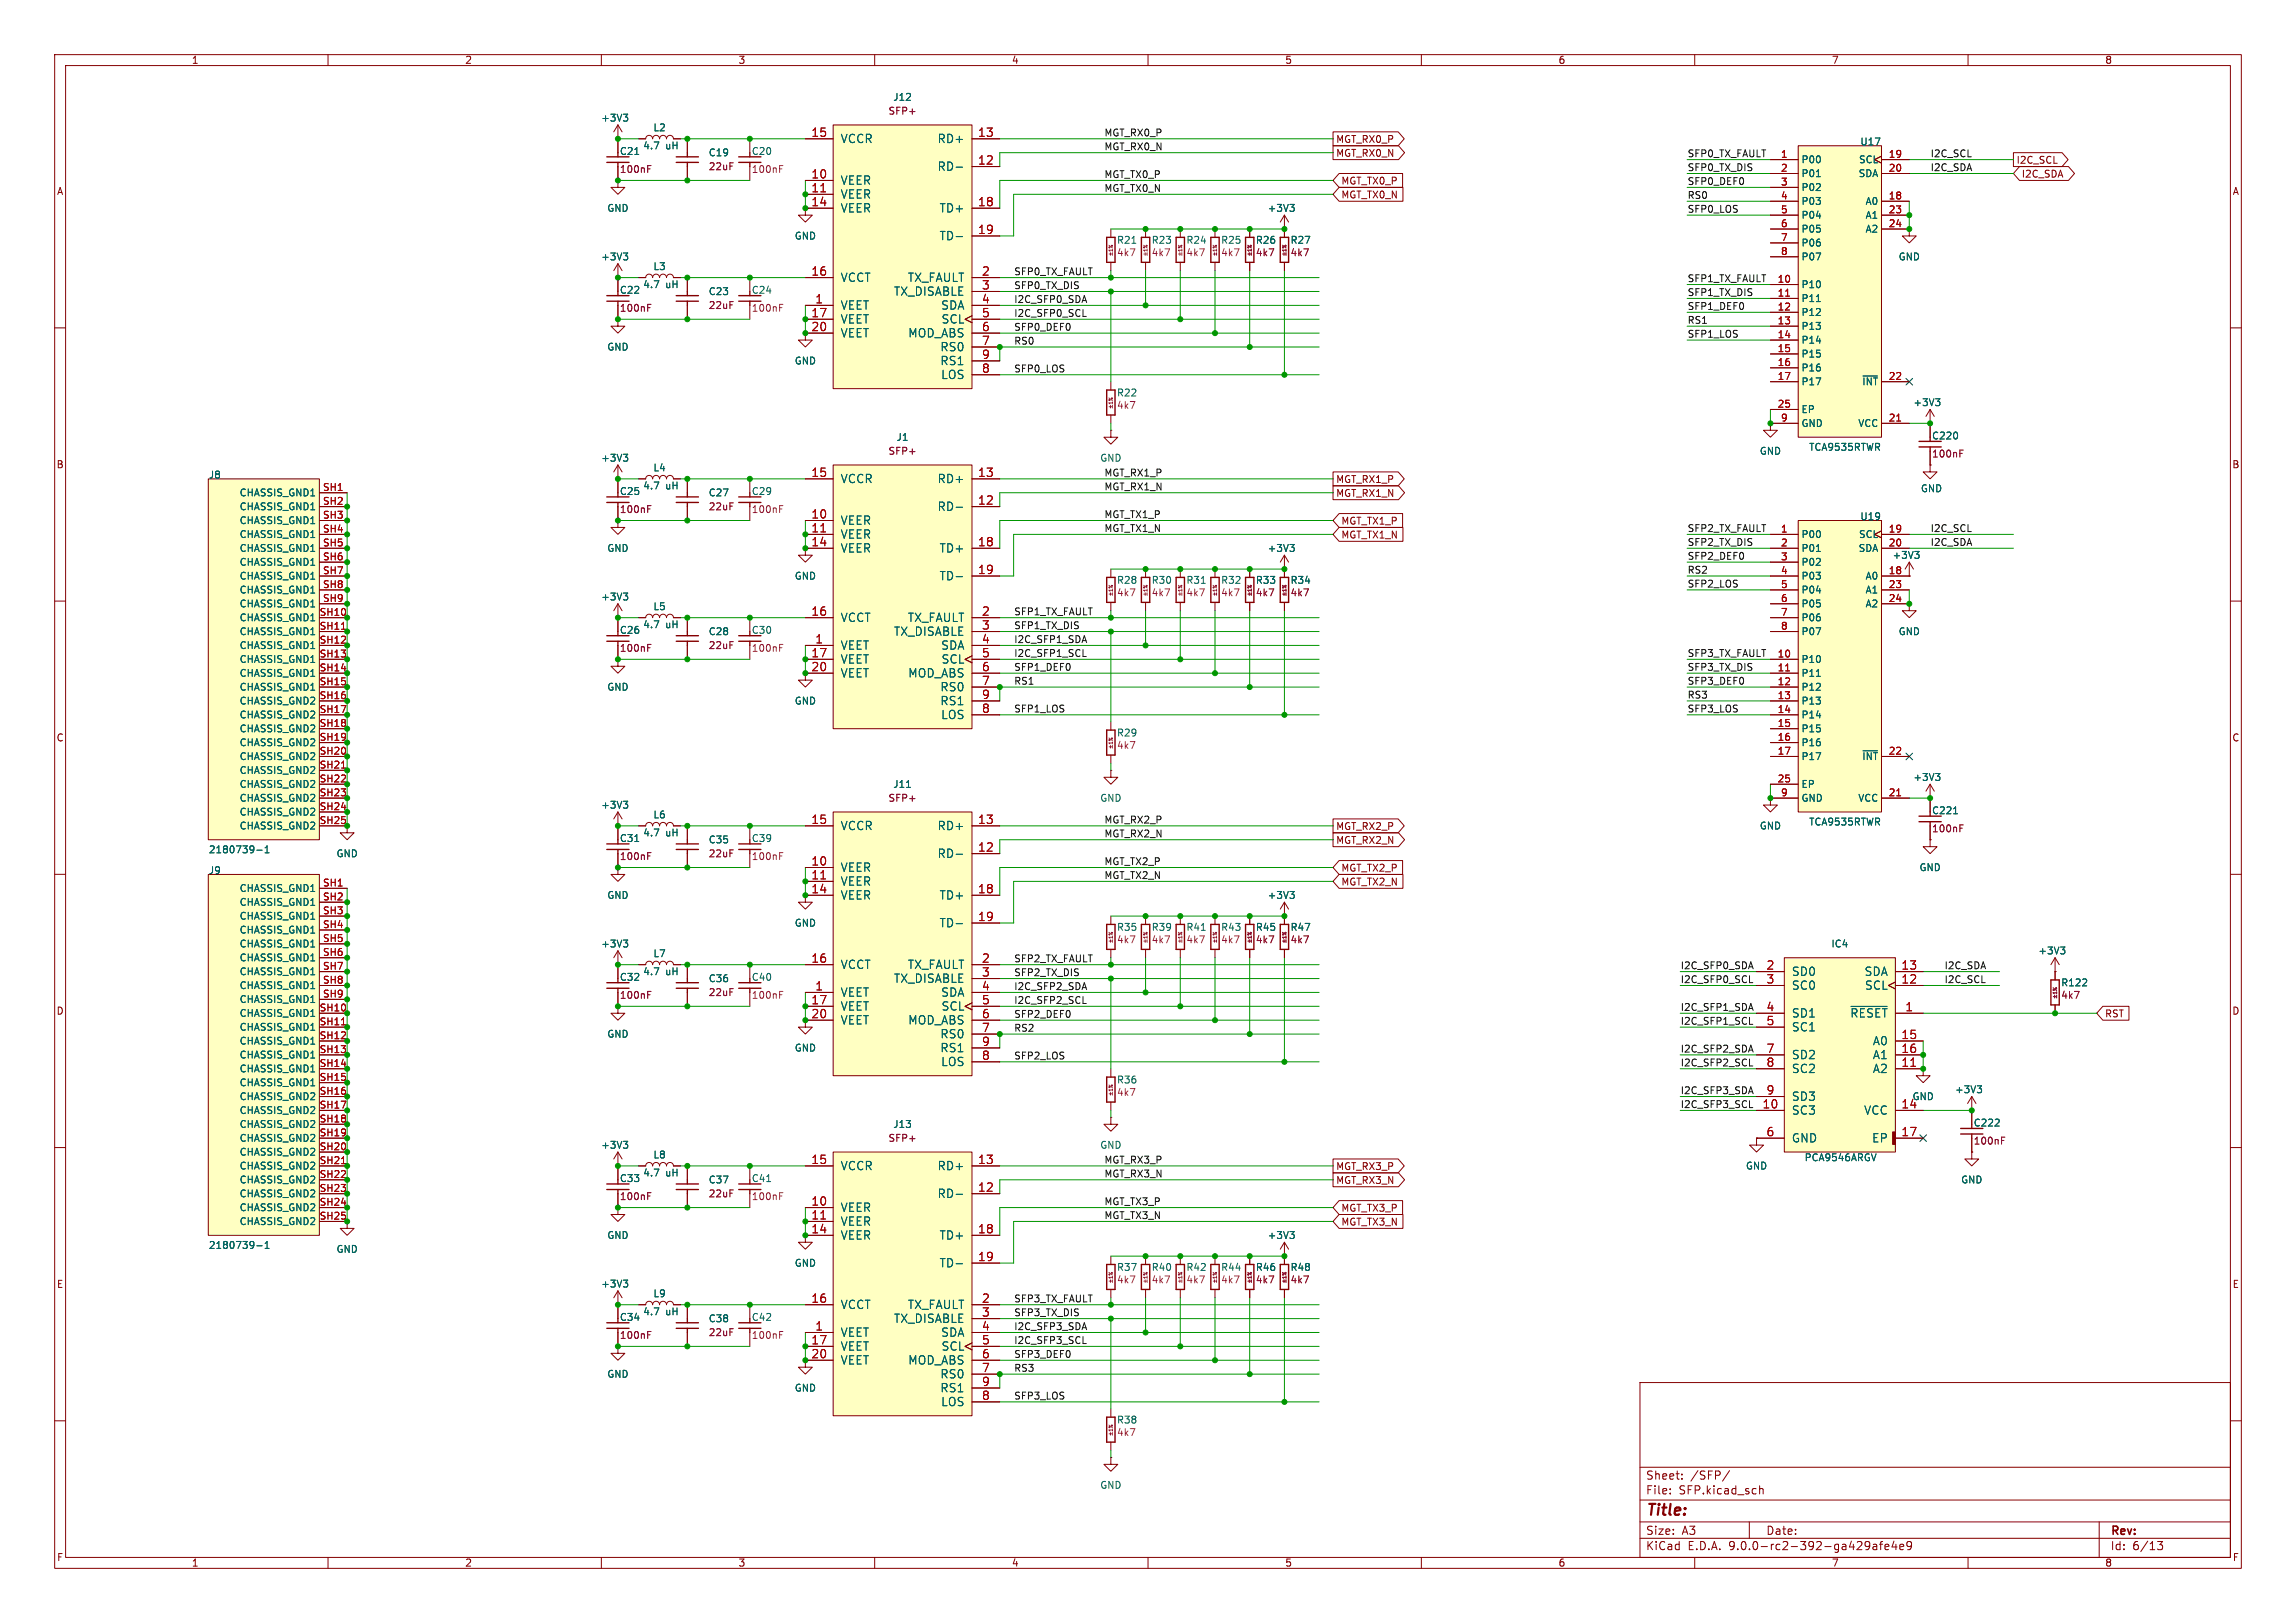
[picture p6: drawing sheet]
<svg xmlns="http://www.w3.org/2000/svg" width="420mm" height="297mm" viewBox="0 0 420 297" stroke-linecap="round" stroke-linejoin="round" font-family="sans-serif">
<defs><g id="words">
<text font-size="2.8" fill="#840000" x="301" y="277.9">Title:</text>
<g font-size="2.1" fill="#a90000">
<text x="148.3" y="25.1">15</text>
<text x="178.8" y="25.1">13</text>
<text x="148.3" y="32.8">10</text>
<text x="148.3" y="35.3">11</text>
<text x="178.8" y="30.2">12</text>
<text x="148.3" y="37.8">14</text>
<text x="178.8" y="37.8">18</text>
<text x="178.8" y="42.9">19</text>
<text x="148.3" y="50.5">16</text>
<text x="179.5" y="50.5">2</text>
<text x="179.5" y="53.1">3</text>
<text x="148.3" y="58.2">17</text>
<text x="149.1" y="55.6">1</text>
<text x="179.5" y="55.6">4</text>
<text x="179.5" y="58.2">5</text>
<text x="148.3" y="60.7">20</text>
<text x="179.5" y="60.7">6</text>
<text x="179.5" y="63.2">7</text>
<text x="179.5" y="65.8">9</text>
<text x="179.5" y="68.3">8</text>
<text x="148.3" y="87.4">15</text>
<text x="178.8" y="87.4">13</text>
<text x="148.3" y="95">10</text>
<text x="178.8" y="92.5">12</text>
<text x="148.3" y="97.5">11</text>
<text x="148.3" y="100.1">14</text>
<text x="178.8" y="100.1">18</text>
<text x="178.8" y="105.2">19</text>
<text x="148.3" y="112.8">16</text>
<text x="179.5" y="112.8">2</text>
<text x="149.1" y="117.9">1</text>
<text x="179.5" y="115.3">3</text>
<text x="179.5" y="117.9">4</text>
<text x="148.3" y="120.4">17</text>
<text x="148.3" y="122.9">20</text>
<text x="179.5" y="120.4">5</text>
<text x="179.5" y="122.9">6</text>
<text x="179.5" y="125.5">7</text>
<text x="179.5" y="128">9</text>
<text x="179.5" y="130.6">8</text>
<text x="148.3" y="150.9">15</text>
<text x="178.8" y="150.9">13</text>
<text x="178.8" y="156">12</text>
<text x="148.3" y="158.5">10</text>
<text x="148.3" y="161">11</text>
<text x="148.3" y="163.6">14</text>
<text x="178.8" y="163.6">18</text>
<text x="178.8" y="168.7">19</text>
<text x="148.3" y="176.3">16</text>
<text x="179.5" y="176.3">2</text>
<text x="179.5" y="178.8">3</text>
<text x="323" y="177.5">2</text>
<text x="347.7" y="177.5">13</text>
<text x="148.3" y="183.9">17</text>
<text x="149.1" y="181.4">1</text>
<text x="179.5" y="181.4">4</text>
<text x="179.5" y="183.9">5</text>
<text x="323" y="180.1">3</text>
<text x="323" y="185.2">4</text>
<text x="347.7" y="180.1">12</text>
<text x="348.4" y="185.2">1</text>
<text x="148.3" y="186.4">20</text>
<text x="179.5" y="186.4">6</text>
<text x="179.5" y="189">7</text>
<text x="179.5" y="191.5">9</text>
<text x="323" y="187.7">5</text>
<text x="347.7" y="190.2">15</text>
<text x="179.5" y="194.1">8</text>
<text x="323" y="192.8">7</text>
<text x="323" y="195.3">8</text>
<text x="347.7" y="192.8">16</text>
<text x="347.7" y="195.3">11</text>
<text x="322.3" y="202.9">10</text>
<text x="323" y="200.4">9</text>
<text x="323" y="208">6</text>
<text x="347.7" y="208">17</text>
<text x="148.3" y="213.1">15</text>
<text x="178.8" y="213.1">13</text>
<text x="148.3" y="220.7">10</text>
<text x="178.8" y="218.2">12</text>
<text x="148.3" y="223.3">11</text>
<text x="148.3" y="225.8">14</text>
<text x="178.8" y="225.8">18</text>
<text x="178.8" y="230.9">19</text>
<text x="148.3" y="238.5">16</text>
<text x="179.5" y="238.5">2</text>
<text x="149.1" y="243.6">1</text>
<text x="179.5" y="241">3</text>
<text x="179.5" y="243.6">4</text>
<text x="148.3" y="246.1">17</text>
<text x="148.3" y="248.7">20</text>
<text x="179.5" y="246.1">5</text>
<text x="179.5" y="248.7">6</text>
<text x="179.5" y="251.2">7</text>
<text x="179.5" y="253.7">9</text>
<text x="179.5" y="256.3">8</text>
</g>
<g font-size="2.1" fill="#006464">
<text x="153.7" y="26.4">VCCR</text>
<text x="171.4" y="26.4">RD+</text>
<text x="153.7" y="34">VEER</text>
<text x="171.4" y="31.5">RD-</text>
<text x="153.7" y="36.6">VEER</text>
<text x="153.7" y="39.1">VEER</text>
<text x="171.8" y="39.1">TD+</text>
<text x="171.8" y="44.2">TD-</text>
<text x="153.7" y="51.8">VCCT</text>
<text x="166" y="51.8">TX_FAULT</text>
<text x="153.7" y="56.9">VEET</text>
<text x="153.7" y="59.4">VEET</text>
<text x="163.5" y="54.3">TX_DISABLE</text>
<text x="172.1" y="56.9">SDA</text>
<text x="172.2" y="59.4">SCL</text>
<text x="153.7" y="62">VEET</text>
<text x="166.1" y="62">MOD_ABS</text>
<text x="172" y="64.5">RS0</text>
<text x="172" y="67">RS1</text>
<text x="172.1" y="69.6">LOS</text>
<text x="153.7" y="88.6">VCCR</text>
<text x="171.4" y="88.6">RD+</text>
<text x="171.4" y="93.7">RD-</text>
<text x="153.7" y="96.2">VEER</text>
<text x="153.7" y="98.8">VEER</text>
<text x="153.7" y="101.3">VEER</text>
<text x="171.8" y="101.3">TD+</text>
<text x="171.8" y="106.4">TD-</text>
<text x="153.7" y="114">VCCT</text>
<text x="153.7" y="119.1">VEET</text>
<text x="163.5" y="116.6">TX_DISABLE</text>
<text x="166" y="114">TX_FAULT</text>
<text x="172.1" y="119.1">SDA</text>
<text x="153.7" y="121.6">VEET</text>
<text x="153.7" y="124.2">VEET</text>
<text x="166.1" y="124.2">MOD_ABS</text>
<text x="172.2" y="121.6">SCL</text>
<text x="172" y="126.7">RS0</text>
<text x="172" y="129.3">RS1</text>
<text x="172.1" y="131.8">LOS</text>
<text x="153.7" y="152.1">VCCR</text>
<text x="171.4" y="152.1">RD+</text>
<text x="153.7" y="159.7">VEER</text>
<text x="171.4" y="157.2">RD-</text>
<text x="153.7" y="162.3">VEER</text>
<text x="153.7" y="164.8">VEER</text>
<text x="171.8" y="164.8">TD+</text>
<text x="171.8" y="169.9">TD-</text>
<text x="153.7" y="177.5">VCCT</text>
<text x="166" y="177.5">TX_FAULT</text>
<text x="327.7" y="178.8">SD0</text>
<text x="341" y="178.8">SDA</text>
<text x="153.7" y="182.6">VEET</text>
<text x="153.7" y="185.1">VEET</text>
<text x="163.5" y="180.1">TX_DISABLE</text>
<text x="172.1" y="182.6">SDA</text>
<text x="172.2" y="185.1">SCL</text>
<text x="327.7" y="181.3">SC0</text>
<text x="341.1" y="181.3">SCL</text>
<text x="153.7" y="187.7">VEET</text>
<text x="166.1" y="187.7">MOD_ABS</text>
<text x="172" y="190.2">RS0</text>
<text x="327.7" y="186.4">SD1</text>
<text x="327.7" y="189">SC1</text>
<text x="338.4" y="186.4">~{RESET}</text>
<text x="342.5" y="191.5">A0</text>
<text x="172" y="192.8">RS1</text>
<text x="172.1" y="195.3">LOS</text>
<text x="327.7" y="194">SD2</text>
<text x="327.7" y="196.6">SC2</text>
<text x="342.5" y="194">A1</text>
<text x="342.5" y="196.6">A2</text>
<text x="327.7" y="201.7">SD3</text>
<text x="347.7" y="202.9">14</text>
<text x="327.7" y="204.2">SC3</text>
<text x="327.7" y="209.3">GND</text>
<text x="340.9" y="204.2">VCC</text>
<text x="342.4" y="209.3">EP</text>
<text x="153.7" y="214.4">VCCR</text>
<text x="171.4" y="214.4">RD+</text>
<text x="153.7" y="222">VEER</text>
<text x="171.4" y="219.4">RD-</text>
<text x="153.7" y="224.5">VEER</text>
<text x="153.7" y="227.1">VEER</text>
<text x="171.8" y="227.1">TD+</text>
<text x="171.8" y="232.1">TD-</text>
<text x="153.7" y="239.8">VCCT</text>
<text x="166" y="239.8">TX_FAULT</text>
<text x="153.7" y="244.8">VEET</text>
<text x="163.5" y="242.3">TX_DISABLE</text>
<text x="172.1" y="244.8">SDA</text>
<text x="153.7" y="247.4">VEET</text>
<text x="153.7" y="249.9">VEET</text>
<text x="166.1" y="249.9">MOD_ABS</text>
<text x="172.2" y="247.4">SCL</text>
<text x="172" y="252.5">RS0</text>
<text x="172" y="255">RS1</text>
<text x="172.1" y="257.5">LOS</text>
</g>
<g font-size="2.1" fill="#840000">
<text x="301" y="273.7">File:</text>
<text x="301" y="271">Sheet:</text>
<text x="307.1" y="273.7">SFP.kicad_sch</text>
<text x="309.2" y="271">/SFP/</text>
<text x="301" y="281.1">Size:</text>
<text x="307.6" y="281.1">A3</text>
<text x="323" y="281.1">Date:</text>
<text x="386" y="281.3">Rev:</text>
<text x="301" y="283.9">KiCad</text>
<text x="308.7" y="283.9">E.D.A.</text>
<text x="316.3" y="283.9">9.0.0-rc2-392-ga429afe4e9</text>
<text x="386" y="283.9">Id:</text>
<text x="390.1" y="283.9">6/13</text>
</g>
<g font-size="1.8" fill="#840000">
<text x="35" y="11.9">1</text>
<text x="85" y="11.9">2</text>
<text x="135" y="11.9">3</text>
<text x="185" y="11.9">4</text>
<text x="235" y="11.9">5</text>
<text x="285" y="11.9">6</text>
<text x="335" y="11.9">7</text>
<text x="385" y="11.9">8</text>
<text x="244.3" y="26.4">MGT_RX0_P</text>
<text x="244.3" y="28.9">MGT_RX0_N</text>
<text x="10.3" y="35.9">A</text>
<text x="245.3" y="34">MGT_TX0_P</text>
<text x="368.8" y="30.2">I2C_SCL</text>
<text x="369.7" y="32.7">I2C_SDA</text>
<text x="408.3" y="35.9">A</text>
<text x="245.3" y="36.5">MGT_TX0_N</text>
<text x="10.3" y="85.9">B</text>
<text x="244.3" y="88.6">MGT_RX1_P</text>
<text x="408.2" y="85.9">B</text>
<text x="244.3" y="91.1">MGT_RX1_N</text>
<text x="245.3" y="98.7">MGT_TX1_N</text>
<text x="245.3" y="96.2">MGT_TX1_P</text>
<text x="10.3" y="135.9">C</text>
<text x="408.2" y="135.9">C</text>
<text x="244.3" y="154.6">MGT_RX2_N</text>
<text x="244.3" y="152.1">MGT_RX2_P</text>
<text x="245.3" y="159.7">MGT_TX2_P</text>
<text x="245.3" y="162.2">MGT_TX2_N</text>
<text x="10.3" y="185.9">D</text>
<text x="408.2" y="185.9">D</text>
<text x="385" y="186.4">RST</text>
<text x="244.3" y="214.3">MGT_RX3_P</text>
<text x="244.3" y="216.9">MGT_RX3_N</text>
<text x="245.3" y="221.9">MGT_TX3_P</text>
<text x="245.3" y="224.5">MGT_TX3_N</text>
<text x="10.3" y="235.9">E</text>
<text x="408.3" y="235.9">E</text>
<text x="10.3" y="285.9">F</text>
<text x="35" y="286.9">1</text>
<text x="85" y="286.9">2</text>
<text x="135" y="286.9">3</text>
<text x="185" y="286.9">4</text>
<text x="235" y="286.9">5</text>
<text x="285" y="286.9">6</text>
<text x="335" y="286.9">7</text>
<text x="385" y="286.9">8</text>
<text x="408.3" y="285.9">F</text>
</g>
<g font-size="1.8" fill="#006464">
<text x="109.9" y="22.5">+3V3</text>
<text x="163.3" y="18.6">J12</text>
<text x="113.3" y="28.5">C21</text>
<text x="117.6" y="27.5">4.7</text>
<text x="119.4" y="24.2">L2</text>
<text x="121.8" y="27.5">uH</text>
<text x="129.5" y="28.8">C19</text>
<text x="137.4" y="28.5">C20</text>
<text x="340.2" y="26.8">U17</text>
<text x="329.4" y="30.1">P00</text>
<text x="329.4" y="32.6">P01</text>
<text x="329.4" y="35.2">P02</text>
<text x="339.9" y="32.6">SDA</text>
<text x="340" y="30.1">SCL</text>
<text x="111" y="39">GND</text>
<text x="231.8" y="39">+3V3</text>
<text x="329.4" y="37.7">P03</text>
<text x="329.4" y="40.2">P04</text>
<text x="341.2" y="37.7">A0</text>
<text x="341.2" y="40.2">A1</text>
<text x="109.9" y="47.9">+3V3</text>
<text x="145.3" y="44">GND</text>
<text x="204.2" y="44.8">R21</text>
<text x="210.6" y="44.8">R23</text>
<text x="216.9" y="44.8">R24</text>
<text x="223.3" y="44.8">R25</text>
<text x="229.6" y="44.8">R26</text>
<text x="236" y="44.8">R27</text>
<text x="329.4" y="42.8">P05</text>
<text x="329.4" y="45.3">P06</text>
<text x="329.4" y="47.9">P07</text>
<text x="341.2" y="42.8">A2</text>
<text x="347.2" y="47.9">GND</text>
<text x="113.3" y="53.9">C22</text>
<text x="117.6" y="52.9">4.7</text>
<text x="119.4" y="49.6">L3</text>
<text x="121.8" y="52.9">uH</text>
<text x="137.4" y="53.9">C24</text>
<text x="329.4" y="52.9">P10</text>
<text x="129.5" y="54.2">C23</text>
<text x="329.4" y="55.5">P11</text>
<text x="329.4" y="58">P12</text>
<text x="111" y="64.4">GND</text>
<text x="329.4" y="60.6">P13</text>
<text x="329.4" y="63.1">P14</text>
<text x="329.4" y="65.6">P15</text>
<text x="145.3" y="66.9">GND</text>
<text x="329.4" y="68.2">P16</text>
<text x="329.4" y="70.7">P17</text>
<text x="340.6" y="70.7">~{INT}</text>
<text x="204.2" y="72.7">R22</text>
<text x="329.4" y="75.8">EP</text>
<text x="349.9" y="74.5">+3V3</text>
<text x="163.9" y="80.9">J1</text>
<text x="321.8" y="83.4">GND</text>
<text x="329.4" y="78.3">GND</text>
<text x="330.8" y="82.7">TCA9535RTWR</text>
<text x="339.8" y="78.3">VCC</text>
<text x="353.3" y="80.6">C220</text>
<text x="38.1" y="87.8">J8</text>
<text x="109.9" y="84.7">+3V3</text>
<text x="117.6" y="89.8">4.7</text>
<text x="119.4" y="86.5">L4</text>
<text x="121.8" y="89.8">uH</text>
<text x="201.2" y="84.7">GND</text>
<text x="43.7" y="91">CHASSIS_GND1</text>
<text x="43.7" y="93.6">CHASSIS_GND1</text>
<text x="113.3" y="90.8">C25</text>
<text x="129.5" y="91">C27</text>
<text x="137.4" y="90.8">C29</text>
<text x="340.2" y="95.4">U19</text>
<text x="351.3" y="90.3">GND</text>
<text x="43.7" y="96.1">CHASSIS_GND1</text>
<text x="43.7" y="98.7">CHASSIS_GND1</text>
<text x="43.7" y="101.2">CHASSIS_GND1</text>
<text x="111" y="101.2">GND</text>
<text x="231.8" y="101.2">+3V3</text>
<text x="329.4" y="98.7">P00</text>
<text x="329.4" y="101.2">P01</text>
<text x="339.9" y="101.2">SDA</text>
<text x="340" y="98.7">SCL</text>
<text x="43.7" y="103.7">CHASSIS_GND1</text>
<text x="43.7" y="106.3">CHASSIS_GND1</text>
<text x="145.3" y="106.3">GND</text>
<text x="204.2" y="107">R28</text>
<text x="210.6" y="107">R30</text>
<text x="216.9" y="107">R31</text>
<text x="223.3" y="107">R32</text>
<text x="229.6" y="107">R33</text>
<text x="236" y="107">R34</text>
<text x="329.4" y="103.7">P02</text>
<text x="329.4" y="106.3">P03</text>
<text x="341.2" y="106.3">A0</text>
<text x="346.1" y="102.5">+3V3</text>
<text x="43.7" y="108.8">CHASSIS_GND1</text>
<text x="43.7" y="111.4">CHASSIS_GND1</text>
<text x="43.7" y="113.9">CHASSIS_GND1</text>
<text x="109.9" y="110.1">+3V3</text>
<text x="119.4" y="111.9">L5</text>
<text x="329.4" y="108.8">P04</text>
<text x="329.4" y="111.4">P05</text>
<text x="329.4" y="113.9">P06</text>
<text x="341.2" y="108.8">A1</text>
<text x="341.2" y="111.4">A2</text>
<text x="43.7" y="116.4">CHASSIS_GND1</text>
<text x="43.7" y="119">CHASSIS_GND1</text>
<text x="113.3" y="116.2">C26</text>
<text x="117.6" y="115.2">4.7</text>
<text x="121.8" y="115.2">uH</text>
<text x="129.5" y="116.4">C28</text>
<text x="137.4" y="116.2">C30</text>
<text x="329.4" y="116.4">P07</text>
<text x="347.2" y="116.4">GND</text>
<text x="43.7" y="121.5">CHASSIS_GND1</text>
<text x="43.7" y="124.1">CHASSIS_GND1</text>
<text x="329.4" y="121.5">P10</text>
<text x="329.4" y="124.1">P11</text>
<text x="43.7" y="126.6">CHASSIS_GND1</text>
<text x="43.7" y="129.1">CHASSIS_GND2</text>
<text x="43.7" y="131.7">CHASSIS_GND2</text>
<text x="111" y="126.6">GND</text>
<text x="145.3" y="129.1">GND</text>
<text x="329.4" y="126.6">P12</text>
<text x="329.4" y="129.1">P13</text>
<text x="329.4" y="131.7">P14</text>
<text x="43.7" y="134.2">CHASSIS_GND2</text>
<text x="43.7" y="136.8">CHASSIS_GND2</text>
<text x="204.2" y="135">R29</text>
<text x="329.4" y="134.2">P15</text>
<text x="329.4" y="136.8">P16</text>
<text x="43.7" y="139.3">CHASSIS_GND2</text>
<text x="43.7" y="141.8">CHASSIS_GND2</text>
<text x="329.4" y="139.3">P17</text>
<text x="340.6" y="139.3">~{INT}</text>
<text x="349.9" y="143.1">+3V3</text>
<text x="43.7" y="144.4">CHASSIS_GND2</text>
<text x="43.7" y="146.9">CHASSIS_GND2</text>
<text x="43.7" y="149.5">CHASSIS_GND2</text>
<text x="109.9" y="148.2">+3V3</text>
<text x="119.4" y="150">L6</text>
<text x="163.3" y="144.4">J11</text>
<text x="201.2" y="146.9">GND</text>
<text x="329.4" y="144.4">EP</text>
<text x="329.4" y="146.9">GND</text>
<text x="339.8" y="146.9">VCC</text>
<text x="353.3" y="149.2">C221</text>
<text x="43.7" y="152">CHASSIS_GND2</text>
<text x="113.3" y="154.3">C31</text>
<text x="117.6" y="153.3">4.7</text>
<text x="121.8" y="153.3">uH</text>
<text x="129.5" y="154.5">C35</text>
<text x="137.4" y="154.3">C39</text>
<text x="321.8" y="152">GND</text>
<text x="330.8" y="151.3">TCA9535RTWR</text>
<text x="38.1" y="160.2">J9</text>
<text x="38.1" y="156.3">2180739-1</text>
<text x="61.5" y="157.1">GND</text>
<text x="351" y="159.6">GND</text>
<text x="43.7" y="163.4">CHASSIS_GND1</text>
<text x="43.7" y="166">CHASSIS_GND1</text>
<text x="111" y="164.7">GND</text>
<text x="231.8" y="164.7">+3V3</text>
<text x="43.7" y="168.5">CHASSIS_GND1</text>
<text x="43.7" y="171">CHASSIS_GND1</text>
<text x="43.7" y="173.6">CHASSIS_GND1</text>
<text x="109.9" y="173.6">+3V3</text>
<text x="145.3" y="169.8">GND</text>
<text x="204.2" y="170.5">R35</text>
<text x="210.6" y="170.5">R39</text>
<text x="216.9" y="170.5">R41</text>
<text x="223.3" y="170.5">R43</text>
<text x="229.6" y="170.5">R45</text>
<text x="236" y="170.5">R47</text>
<text x="334.9" y="173.6">IC4</text>
<text x="43.7" y="176.1">CHASSIS_GND1</text>
<text x="43.7" y="178.7">CHASSIS_GND1</text>
<text x="113.3" y="179.7">C32</text>
<text x="117.6" y="178.7">4.7</text>
<text x="119.4" y="175.4">L7</text>
<text x="121.8" y="178.7">uH</text>
<text x="129.5" y="179.9">C36</text>
<text x="137.4" y="179.7">C40</text>
<text x="372.8" y="174.9">+3V3</text>
<text x="43.7" y="181.2">CHASSIS_GND1</text>
<text x="43.7" y="183.7">CHASSIS_GND1</text>
<text x="376.9" y="180.7">R122</text>
<text x="43.7" y="186.3">CHASSIS_GND1</text>
<text x="43.7" y="188.8">CHASSIS_GND1</text>
<text x="43.7" y="191.4">CHASSIS_GND1</text>
<text x="111" y="190.1">GND</text>
<text x="43.7" y="193.9">CHASSIS_GND1</text>
<text x="43.7" y="196.4">CHASSIS_GND1</text>
<text x="145.3" y="192.6">GND</text>
<text x="43.7" y="199">CHASSIS_GND1</text>
<text x="43.7" y="201.5">CHASSIS_GND2</text>
<text x="204.2" y="198.5">R36</text>
<text x="349.8" y="201.5">GND</text>
<text x="357.5" y="200.3">+3V3</text>
<text x="43.7" y="204.1">CHASSIS_GND2</text>
<text x="43.7" y="206.6">CHASSIS_GND2</text>
<text x="43.7" y="209.1">CHASSIS_GND2</text>
<text x="163.3" y="206.6">J13</text>
<text x="360.9" y="206.3">C222</text>
<text x="43.7" y="211.7">CHASSIS_GND2</text>
<text x="43.7" y="214.2">CHASSIS_GND2</text>
<text x="109.9" y="210.4">+3V3</text>
<text x="117.6" y="215.5">4.7</text>
<text x="119.4" y="212.2">L8</text>
<text x="121.8" y="215.5">uH</text>
<text x="201.2" y="210.4">GND</text>
<text x="319.3" y="214.2">GND</text>
<text x="330" y="212.7">PCA9546ARGV</text>
<text x="43.7" y="216.8">CHASSIS_GND2</text>
<text x="43.7" y="219.3">CHASSIS_GND2</text>
<text x="43.7" y="221.8">CHASSIS_GND2</text>
<text x="113.3" y="216.5">C33</text>
<text x="129.5" y="216.8">C37</text>
<text x="137.4" y="216.5">C41</text>
<text x="358.6" y="216.8">GND</text>
<text x="43.7" y="224.4">CHASSIS_GND2</text>
<text x="111" y="226.9">GND</text>
<text x="231.8" y="226.9">+3V3</text>
<text x="38.1" y="228.7">2180739-1</text>
<text x="61.5" y="229.5">GND</text>
<text x="145.3" y="232">GND</text>
<text x="204.2" y="232.8">R37</text>
<text x="210.6" y="232.8">R40</text>
<text x="216.9" y="232.8">R42</text>
<text x="223.3" y="232.8">R44</text>
<text x="229.6" y="232.8">R46</text>
<text x="236" y="232.8">R48</text>
<text x="109.9" y="235.8">+3V3</text>
<text x="119.4" y="237.6">L9</text>
<text x="113.3" y="241.9">C34</text>
<text x="117.6" y="240.9">4.7</text>
<text x="121.8" y="240.9">uH</text>
<text x="129.5" y="242.2">C38</text>
<text x="137.4" y="241.9">C42</text>
<text x="111" y="252.3">GND</text>
<text x="145.3" y="254.9">GND</text>
<text x="204.2" y="260.7">R38</text>
<text x="201.2" y="272.6">GND</text>
</g>
<g font-size="1.8" fill="#840084">
<text x="162.4" y="21.2">SFP+</text>
<text x="113.3" y="31.9">100nF</text>
<text x="129.5" y="31.3">22uF</text>
<text x="137.4" y="31.9">100nF</text>
<text x="204.2" y="47.1">4k7</text>
<text x="210.6" y="47.1">4k7</text>
<text x="216.9" y="47.1">4k7</text>
<text x="223.3" y="47.1">4k7</text>
<text x="229.6" y="47.1">4k7</text>
<text x="236" y="47.1">4k7</text>
<text x="113.3" y="57.3">100nF</text>
<text x="129.5" y="56.7">22uF</text>
<text x="137.4" y="57.3">100nF</text>
<text x="204.2" y="75">4k7</text>
<text x="162.4" y="83.4">SFP+</text>
<text x="353.3" y="83.9">100nF</text>
<text x="113.3" y="94.1">100nF</text>
<text x="129.5" y="93.6">22uF</text>
<text x="137.4" y="94.1">100nF</text>
<text x="204.2" y="109.3">4k7</text>
<text x="210.6" y="109.3">4k7</text>
<text x="216.9" y="109.3">4k7</text>
<text x="223.3" y="109.3">4k7</text>
<text x="229.6" y="109.3">4k7</text>
<text x="236" y="109.3">4k7</text>
<text x="113.3" y="119.5">100nF</text>
<text x="129.5" y="119">22uF</text>
<text x="137.4" y="119.5">100nF</text>
<text x="204.2" y="137.3">4k7</text>
<text x="162.4" y="146.9">SFP+</text>
<text x="353.3" y="152.5">100nF</text>
<text x="113.3" y="157.6">100nF</text>
<text x="129.5" y="157.1">22uF</text>
<text x="137.4" y="157.6">100nF</text>
<text x="204.2" y="172.8">4k7</text>
<text x="210.6" y="172.8">4k7</text>
<text x="216.9" y="172.8">4k7</text>
<text x="223.3" y="172.8">4k7</text>
<text x="229.6" y="172.8">4k7</text>
<text x="236" y="172.8">4k7</text>
<text x="113.3" y="183">100nF</text>
<text x="129.5" y="182.5">22uF</text>
<text x="137.4" y="183">100nF</text>
<text x="376.9" y="183">4k7</text>
<text x="204.2" y="200.8">4k7</text>
<text x="162.4" y="209.1">SFP+</text>
<text x="360.9" y="209.7">100nF</text>
<text x="113.3" y="219.8">100nF</text>
<text x="129.5" y="219.3">22uF</text>
<text x="137.4" y="219.8">100nF</text>
<text x="204.2" y="235.1">4k7</text>
<text x="210.6" y="235.1">4k7</text>
<text x="216.9" y="235.1">4k7</text>
<text x="223.3" y="235.1">4k7</text>
<text x="229.6" y="235.1">4k7</text>
<text x="236" y="235.1">4k7</text>
<text x="113.3" y="245.2">100nF</text>
<text x="129.5" y="244.7">22uF</text>
<text x="137.4" y="245.2">100nF</text>
<text x="204.2" y="263">4k7</text>
</g>
<g font-size="1.8" fill="#0f0f0f">
<text x="201.9" y="27.6">MGT_RX0_N</text>
<text x="201.9" y="25.1">MGT_RX0_P</text>
<text x="308.6" y="28.9">SFP0_TX_FAULT</text>
<text x="353.1" y="28.9">I2C_SCL</text>
<text x="201.9" y="32.7">MGT_TX0_P</text>
<text x="201.9" y="35.2">MGT_TX0_N</text>
<text x="308.6" y="33.9">SFP0_DEF0</text>
<text x="308.6" y="31.4">SFP0_TX_DIS</text>
<text x="353.1" y="31.4">I2C_SDA</text>
<text x="308.6" y="39">SFP0_LOS</text>
<text x="308.6" y="36.5">RS0</text>
<text x="185.4" y="50.5">SFP0_TX_FAULT</text>
<text x="185.4" y="53">SFP0_TX_DIS</text>
<text x="308.6" y="51.7">SFP1_TX_FAULT</text>
<text x="185.4" y="58.1">I2C_SFP0_SCL</text>
<text x="185.4" y="55.5">I2C_SFP0_SDA</text>
<text x="308.6" y="56.8">SFP1_DEF0</text>
<text x="308.6" y="54.3">SFP1_TX_DIS</text>
<text x="308.6" y="59.3">RS1</text>
<text x="185.4" y="63.2">RS0</text>
<text x="185.4" y="60.6">SFP0_DEF0</text>
<text x="308.6" y="61.9">SFP1_LOS</text>
<text x="185.4" y="68.2">SFP0_LOS</text>
<text x="201.9" y="87.3">MGT_RX1_P</text>
<text x="201.9" y="89.8">MGT_RX1_N</text>
<text x="201.9" y="94.9">MGT_TX1_P</text>
<text x="201.9" y="97.4">MGT_TX1_N</text>
<text x="308.6" y="97.4">SFP2_TX_FAULT</text>
<text x="308.6" y="100">SFP2_TX_DIS</text>
<text x="353.1" y="97.4">I2C_SCL</text>
<text x="353.1" y="100">I2C_SDA</text>
<text x="308.6" y="102.5">SFP2_DEF0</text>
<text x="308.6" y="105.1">RS2</text>
<text x="308.6" y="107.6">SFP2_LOS</text>
<text x="185.4" y="112.7">SFP1_TX_FAULT</text>
<text x="185.4" y="117.8">I2C_SFP1_SDA</text>
<text x="185.4" y="115.2">SFP1_TX_DIS</text>
<text x="185.4" y="122.8">SFP1_DEF0</text>
<text x="185.4" y="125.4">RS1</text>
<text x="185.4" y="120.3">I2C_SFP1_SCL</text>
<text x="308.6" y="125.4">SFP3_DEF0</text>
<text x="308.6" y="122.8">SFP3_TX_DIS</text>
<text x="308.6" y="120.3">SFP3_TX_FAULT</text>
<text x="185.4" y="130.5">SFP1_LOS</text>
<text x="308.6" y="130.5">SFP3_LOS</text>
<text x="308.6" y="127.9">RS3</text>
<text x="201.9" y="153.3">MGT_RX2_N</text>
<text x="201.9" y="150.8">MGT_RX2_P</text>
<text x="201.9" y="160.9">MGT_TX2_N</text>
<text x="201.9" y="158.4">MGT_TX2_P</text>
<text x="185.4" y="178.7">SFP2_TX_DIS</text>
<text x="185.4" y="176.2">SFP2_TX_FAULT</text>
<text x="307.3" y="177.5">I2C_SFP0_SDA</text>
<text x="307.3" y="180">I2C_SFP0_SCL</text>
<text x="355.6" y="180">I2C_SCL</text>
<text x="355.6" y="177.5">I2C_SDA</text>
<text x="185.4" y="183.8">I2C_SFP2_SCL</text>
<text x="185.4" y="181.3">I2C_SFP2_SDA</text>
<text x="307.3" y="185.1">I2C_SFP1_SDA</text>
<text x="185.4" y="186.3">SFP2_DEF0</text>
<text x="185.4" y="188.9">RS2</text>
<text x="307.3" y="187.6">I2C_SFP1_SCL</text>
<text x="185.4" y="194">SFP2_LOS</text>
<text x="307.3" y="195.2">I2C_SFP2_SCL</text>
<text x="307.3" y="192.7">I2C_SFP2_SDA</text>
<text x="307.3" y="200.3">I2C_SFP3_SDA</text>
<text x="307.3" y="202.9">I2C_SFP3_SCL</text>
<text x="201.9" y="213">MGT_RX3_P</text>
<text x="201.9" y="215.6">MGT_RX3_N</text>
<text x="201.9" y="220.6">MGT_TX3_P</text>
<text x="201.9" y="223.2">MGT_TX3_N</text>
<text x="185.4" y="238.4">SFP3_TX_FAULT</text>
<text x="185.4" y="243.5">I2C_SFP3_SDA</text>
<text x="185.4" y="241">SFP3_TX_DIS</text>
<text x="185.4" y="251.1">RS3</text>
<text x="185.4" y="246">I2C_SFP3_SCL</text>
<text x="185.4" y="248.6">SFP3_DEF0</text>
<text x="185.4" y="256.2">SFP3_LOS</text>
</g>
<g font-size="1.8" fill="#a90000">
<text x="325.7" y="29">1</text>
<text x="345.4" y="29">19</text>
<text x="325.7" y="31.5">2</text>
<text x="325.7" y="34">3</text>
<text x="345.4" y="31.5">20</text>
<text x="325.7" y="36.6">4</text>
<text x="325.7" y="39.1">5</text>
<text x="325.7" y="41.7">6</text>
<text x="345.4" y="36.6">18</text>
<text x="345.4" y="39.1">23</text>
<text x="345.4" y="41.7">24</text>
<text x="325.7" y="44.2">7</text>
<text x="325.7" y="46.7">8</text>
<text x="325.1" y="51.8">10</text>
<text x="325.1" y="54.4">11</text>
<text x="325.1" y="56.9">12</text>
<text x="325.1" y="59.4">13</text>
<text x="325.1" y="62">14</text>
<text x="325.1" y="64.5">15</text>
<text x="325.1" y="67.1">16</text>
<text x="325.1" y="69.6">17</text>
<text x="345.4" y="69.6">22</text>
<text x="325.1" y="74.7">25</text>
<text x="325.7" y="77.2">9</text>
<text x="345.4" y="77.2">21</text>
<text x="59" y="89.9">SH1</text>
<text x="59" y="92.5">SH2</text>
<text x="59" y="95">SH3</text>
<text x="59" y="97.5">SH4</text>
<text x="59" y="100.1">SH5</text>
<text x="325.7" y="97.5">1</text>
<text x="325.7" y="100.1">2</text>
<text x="345.4" y="97.5">19</text>
<text x="345.4" y="100.1">20</text>
<text x="59" y="102.6">SH6</text>
<text x="59" y="105.2">SH7</text>
<text x="59" y="107.7">SH8</text>
<text x="325.7" y="102.6">3</text>
<text x="325.7" y="105.2">4</text>
<text x="325.7" y="107.7">5</text>
<text x="345.4" y="105.2">18</text>
<text x="345.4" y="107.7">23</text>
<text x="58.4" y="112.8">SH10</text>
<text x="59" y="110.2">SH9</text>
<text x="325.7" y="110.2">6</text>
<text x="325.7" y="112.8">7</text>
<text x="345.4" y="110.2">24</text>
<text x="58.4" y="115.3">SH11</text>
<text x="58.4" y="117.9">SH12</text>
<text x="325.7" y="115.3">8</text>
<text x="58.4" y="120.4">SH13</text>
<text x="58.4" y="122.9">SH14</text>
<text x="58.4" y="125.5">SH15</text>
<text x="325.1" y="120.4">10</text>
<text x="325.1" y="122.9">11</text>
<text x="325.1" y="125.5">12</text>
<text x="58.4" y="128">SH16</text>
<text x="58.4" y="130.6">SH17</text>
<text x="325.1" y="128">13</text>
<text x="325.1" y="130.6">14</text>
<text x="58.4" y="133.1">SH18</text>
<text x="58.4" y="135.6">SH19</text>
<text x="325.1" y="133.1">15</text>
<text x="325.1" y="135.6">16</text>
<text x="58.4" y="138.2">SH20</text>
<text x="58.4" y="140.7">SH21</text>
<text x="58.4" y="143.3">SH22</text>
<text x="325.1" y="138.2">17</text>
<text x="325.1" y="143.3">25</text>
<text x="345.4" y="138.2">22</text>
<text x="58.4" y="145.8">SH23</text>
<text x="58.4" y="148.3">SH24</text>
<text x="325.7" y="145.8">9</text>
<text x="345.4" y="145.8">21</text>
<text x="58.4" y="150.9">SH25</text>
<text x="59" y="162.3">SH1</text>
<text x="59" y="164.8">SH2</text>
<text x="59" y="167.4">SH3</text>
<text x="59" y="169.9">SH4</text>
<text x="59" y="172.5">SH5</text>
<text x="59" y="175">SH6</text>
<text x="59" y="177.5">SH7</text>
<text x="58.4" y="185.2">SH10</text>
<text x="59" y="180.1">SH8</text>
<text x="59" y="182.6">SH9</text>
<text x="58.4" y="187.7">SH11</text>
<text x="58.4" y="190.2">SH12</text>
<text x="58.4" y="192.8">SH13</text>
<text x="58.4" y="195.3">SH14</text>
<text x="58.4" y="197.9">SH15</text>
<text x="58.4" y="200.4">SH16</text>
<text x="58.4" y="202.9">SH17</text>
<text x="58.4" y="205.5">SH18</text>
<text x="58.4" y="208">SH19</text>
<text x="58.4" y="210.6">SH20</text>
<text x="58.4" y="213.1">SH21</text>
<text x="58.4" y="215.6">SH22</text>
<text x="58.4" y="218.2">SH23</text>
<text x="58.4" y="220.7">SH24</text>
<text x="58.4" y="223.3">SH25</text>
</g>
</g></defs>
<g fill="none" stroke="#840000" stroke-width=".18">
<path d="M10 10h400v277h-400zM12 12h396v273h-396zM60 10v2M110 10v2M160 10v2M210 10v2M260 10v2M310 10v2M360 10v2M349.2 41.9v1.3h1.3l-1.3 1.3-1.2-1.3h1.2M349.2 41.9h.1M10 60h2"/>
<path d="M408 60h2M10 110h2M147.3 100.3v1.3h1.3l-1.3 1.3-1.3-1.3h1.3M147.3 100.3h.1M408 110h2M147.3 123.2v1.3h1.3l-1.3 1.2-1.3-1.2h1.3M147.3 123.2h.1M10 160h2M63.5 151.1v1.3h1.3l-1.3 1.3-1.3-1.3h1.3M63.5 151.1h.1M408 160h2M10 210h2"/>
<path d="M408 210h2M234.9 229.9v1.5M234.9 236v1.5M300 253h108v32h-108zM10 260h2M300 278.5h108M300 274.5h108M300 268.5h108M305.5 273.2v.2M305.5 272.5v.1M307.7 270.5v.2M307.7 269.8v.1"/>
<path d="M316.4 269.1l-1.3 1.9M320 278.5v3M321.9 271.9v1.5M321.9 272.5l.2-.1 .3 .1 .1 .9M384 278.5v6.5M408 260h2M60 285v2M110 285v2M160 285v2M210 285v2M260 285v2M300 281.5h108"/>
<path d="M310 285v2M342.7 282.7h.5l.1 .9M343.3 282.9l-.5 .1a.29 .29 0 0 0-.2 .3 .29 .29 0 0 0 .2 .3l.5-.1M343.8 282.6h.6M344.4 282.1l-.4 .2v1.3M344.8 283.1l.7-.2-.1-.2-.4-.1-.2 .2 .1 .7h.5M346.4 282l-.3 1.1h.9M346.8 282.6v1M347.5 283.1l.7-.2v-.2l-.5-.1-.2 .2 .1 .7h.6M349.7 282.7l-.3 .3h-.3l-.3-.3 .1-.5 .5-.1 .2 .1a.99 .99 0 0 1-.4 1.4h-.3M360 285v2M394.7 282.1h.9l-.5 .6 .4 .1v.6l-.2 .2-.6-.1"/>
</g>
<path d="M234.2 231.4h1.5v4.6h-1.5z" fill="none" stroke="#840000" stroke-width=".25"/>
<g fill="none" stroke="#840084" stroke-width=".18">
<path d="M234.6 232.8l.6 .5M234.6 234.4h.5M234.9 234.2v.5M235.2 233.6v.3M235.2 234.2v.5M235.2 233.7h-.6l.2 .2"/>
<circle cx="234.7" cy="233.2" r=".09"/>
<circle cx="235.1" cy="232.9" r=".09"/>
</g>
<path d="M38.1 160h20.3v66.1h-20.3z" fill="#ffffc2"/>
<path d="M38.1 160h20.3v66.1h-20.3z" fill="none" stroke="#800000" stroke-width=".18"/>
<g fill="none" stroke="#840000" stroke-width=".18">
<path d="M353.1 77.5h.1M353.1 74.9l-.8 1.3M353.1 74.9l.7 1.3M353.1 74.9v2.6M113 87.6h.1M113 85.1l-.7 1.3M113 85.1l.8 1.3M113 85.1v2.5M116.8 87.6h1.3a.64 .64 0 0 1 .6-.6 .64 .64 0 0 1 .7 .6 .64 .64 0 0 1 .6-.6 .64 .64 0 0 1 .6 .6 .64 .64 0 0 1 .7-.6 .64 .64 0 0 1 .6 .6 .64 .64 0 0 1 .7-.6 .64 .64 0 0 1 .6 .6h1.3M58.4 162.6h5.1M58.4 165.1h5.1M58.4 167.6h5.1"/>
<path d="M58.4 170.2h5.1M58.4 172.7h5.1M58.4 175.3h5.1M58.4 177.8h5.1M58.4 180.3h5.1M58.4 182.9h5.1M58.4 185.4h5.1M58.4 188h5.1M58.4 190.5h5.1M58.4 193h5.1M58.4 195.6h5.1M58.4 198.1h5.1"/>
<path d="M58.4 200.7h5.1M58.4 203.2h5.1M58.4 205.7h5.1M58.4 208.3h5.1M58.4 210.8h5.1M58.4 213.4h5.1M58.4 215.9h5.1M58.4 218.4h5.1M58.4 221h5.1M58.4 223.5h5.1M63.5 223.5v1.3h1.3l-1.3 1.3-1.3-1.3h1.3M63.5 223.5h.1"/>
<path d="M203.2 257.8v1.5M203.2 266.7v1.3h1.3l-1.3 1.2-1.3-1.2h1.3M203.2 266.7h.1M203.2 263.9v1.5"/>
</g>
<path d="M62.5 187.5h.7M62.5 212.9h.7" fill="none" stroke="#a90000" stroke-width=".18"/>
<path d="M354.1 73h.8l-.5 .5M354.6 73.5l.3 .2v.3l-.3 .2M114 83.1h.8l-.4 .5M114.6 83.6l.2 .3v.3l-.2 .2M47 228h.9M48.5 228.5h.7M48.5 227.5l.4-.3v1.3" fill="none" stroke="#006464" stroke-width=".18"/>
<path d="M202.4 259.3h1.6v4.6h-1.6z" fill="none" stroke="#840000" stroke-width=".25"/>
<g fill="none" stroke="#840084" stroke-width=".18">
<path d="M202.9 260.8l.6 .5M202.9 262.4h.5M203.1 262.1v.5M203.5 261.5v.4M203.5 262.1v.5M203.5 261.7h-.6l.1 .2"/>
<circle cx="202.9" cy="261.2" r=".09"/>
<circle cx="203.4" cy="260.9" r=".09"/>
</g>
<path d="M328.9 26.7h15.3v53.3h-15.3z" fill="#ffffc2"/>
<path d="M328.9 26.7h15.3v53.3h-15.3z" fill="none" stroke="#800000" stroke-width=".18"/>
<g fill="none" stroke="#840000" stroke-width=".18">
<path d="M113 33v1.3h1.3l-1.3 1.3-1.2-1.3h1.2M113 33h.1M116.8 25.4h1.3a.64 .64 0 0 1 .6-.6 .64 .64 0 0 1 .7 .6 .64 .64 0 0 1 .6-.6 .64 .64 0 0 1 .6 .6 .64 .64 0 0 1 .7-.6 .64 .64 0 0 1 .6 .6 .64 .64 0 0 1 .7-.6 .64 .64 0 0 1 .6 .6h1.3M125.7 25.4v2.5M125.7 30.5v2.5M137.2 25.4v2.5M137.2 30.5v2.5M323.8 29.2h5.1M323.8 31.8h5.1M323.8 36.8h5.1M323.8 39.4h5.1M323.8 34.3h5.1"/>
<path d="M344.2 28.6l-1.3 .6 1.3 .6M344.2 29.2h5M344.2 31.8h5M344.2 36.8h5M344.2 39.4h5M323.8 41.9h5.1M323.8 44.5h5.1M323.8 47h5.1M323.8 52.1h5.1M323.8 54.6h5.1M323.8 57.2h5.1M323.8 59.7h5.1"/>
<path d="M344.2 41.9h5M323.8 77.5v1.2h1.3l-1.3 1.3-1.2-1.3h1.2M323.8 77.5h.1M323.8 69.9h5.1M323.8 77.5h5.1M323.8 62.2h5.1M323.8 64.8h5.1M323.8 67.3h5.1M323.8 74.9h5.1M344.2 69.9h5M344.2 77.5h5M353.1 77.5v2.5"/>
<path d="M113 87.6v2.6M113 92.7v2.6M125.7 87.6v2.6M125.7 92.7v2.6M137.2 87.6v2.6M137.2 92.7v2.6M353.1 85.1v1.3h1.2l-1.2 1.2-1.3-1.2h1.3M353.1 85.1h.1M353.1 82.6v2.5M349.2 105.4h.1M349.2 110.5v1.3h1.3l-1.3 1.2-1.2-1.2h1.2M349.2 110.5h.1"/>
<path d="M349.2 102.9l-.7 1.2M349.2 102.9l.8 1.2M349.2 102.9v2.5M323.8 146.1v1.2h1.3l-1.3 1.3-1.2-1.3h1.2M323.8 146.1h.1M353.1 153.7v1.2h1.2l-1.2 1.3-1.3-1.3h1.3M353.1 153.7h.1M353.1 146.1v2.5M353.1 151.1v2.6"/>
</g>
<path d="M332.3 32.3h.7M332.3 55.2h.7M340.8 68.8h2.6M350.3 100.9h.7l-.4 .5M350.8 101.4l.2 .2v.3l-.2 .3M357.4 148.9h.7" fill="none" stroke="#006464" stroke-width=".18"/>
<path d="M326.6 54.2h.8M347 77.1h.7" fill="none" stroke="#a90000" stroke-width=".18"/>
<g fill="none" stroke="#840000" stroke-width=".25">
<path d="M123.7 29.7h4.1M123.7 28.7h4.1M125.7 27.9v.8M125.7 29.7v.8M135.1 29.7h4.1M135.1 28.7h4.1M137.2 29.7v.8M111 91.9h4.1M111 90.9h4.1M113 91.9v.8M123.7 91.9h4.1M123.7 90.9h4.1"/>
<path d="M125.7 90.2v.7M125.7 91.9v.8M135.1 91.9h4.1M135.1 90.9h4.1M137.2 91.9v.8M351 81.8h4.1M351 80.8h4.1M353.1 81.8v.8M351 150.4h4.1M351 149.4h4.1M353.1 150.4v.7"/>
</g>
<path d="M142.6 30.9h.4M142.6 30.3h.6M118.5 93.1h.4M118.5 92.5h.6M142.6 93.1h.4M142.6 92.5h.6M358.5 83h.4M358.5 82.4h.6M358.5 151.6h.4M358.5 150.9h.6" fill="none" stroke="#840084" stroke-width=".18"/>
<path d="M328.9 95.3h15.3v53.3h-15.3z" fill="#ffffc2"/>
<path d="M328.9 95.3h15.3v53.3h-15.3z" fill="none" stroke="#800000" stroke-width=".18"/>
<g fill="none" stroke="#840000" stroke-width=".18">
<path d="M113 25.4h.1M113 22.9v5M113 30.5v2.5M113 22.9l-.7 1.2M113 22.9l.8 1.2M234.9 39.4l-.7 1.2M234.9 39.4l.8 1.2M234.9 39.4v4M113 58.4v1.3h1.3l-1.3 1.3-1.2-1.3h1.2M113 58.4h.1M116.8 50.8h1.3a.64 .64 0 0 1 .6-.6 .64 .64 0 0 1 .7 .6 .64 .64 0 0 1 .6-.6 .64 .64 0 0 1 .6 .6 .64 .64 0 0 1 .7-.6 .64 .64 0 0 1 .6 .6 .64 .64 0 0 1 .7-.6 .64 .64 0 0 1 .6 .6h1.3M228.6 41.9v1.5"/>
<path d="M228.6 48v1.5M234.9 41.9h.1M234.9 48v1.5M323.8 97.8h5.1M344.2 97.2l-1.3 .6 1.3 .6M344.2 97.8h5M125.7 113v2.6M125.7 118.1v2.6M228.6 104.1v1.6M228.6 110.2v1.6M323.8 100.3h5.1M323.8 105.4h5.1"/>
<path d="M323.8 108h5.1M323.8 110.5h5.1M323.8 102.9h5.1M323.8 113h5.1M323.8 115.6h5.1M344.2 100.3h5M344.2 105.4h5M344.2 108h5M344.2 110.5h5M323.8 138.4h5.1M323.8 120.7h5.1M323.8 123.2h5.1"/>
<path d="M323.8 125.7h5.1M323.8 128.3h5.1M323.8 130.8h5.1M323.8 133.4h5.1M323.8 135.9h5.1M344.2 138.4h5M323.8 146.1h5.1M323.8 143.5h5.1M344.2 146.1h5M353.1 146.1h.1M353.1 143.5l-.8 1.3M353.1 143.5l.7 1.3"/>
<path d="M353.1 143.5v2.6M375.9 177.8v1.5M351.8 195.6v1.3h1.3l-1.3 1.2-1.3-1.2h1.3M351.8 195.6h.1M375.9 183.9v1.5M113 213.4h.1M113 210.8v5.1M113 218.4v2.6M113 210.8l-.7 1.3M113 210.8l.8 1.3M116.8 213.4h1.3a.64 .64 0 0 1 .6-.7 .64 .64 0 0 1 .7 .7 .64 .64 0 0 1 .6-.7 .64 .64 0 0 1 .6 .7 .64 .64 0 0 1 .7-.7 .64 .64 0 0 1 .6 .7 .64 .64 0 0 1 .7-.7 .64 .64 0 0 1 .6 .7h1.3M125.7 213.4v2.5"/>
<path d="M125.7 218.4v2.6M113 238.8h.1M113 221v1.2h1.3l-1.3 1.3-1.2-1.3h1.2M113 221h.1M113 236.2l-.7 1.3M113 236.2l.8 1.3M113 236.2v5.1M116.8 238.8h1.3a.64 .64 0 0 1 .6-.7 .64 .64 0 0 1 .7 .7 .64 .64 0 0 1 .6-.7 .64 .64 0 0 1 .6 .7 .64 .64 0 0 1 .7-.7 .64 .64 0 0 1 .6 .7 .64 .64 0 0 1 .7-.7 .64 .64 0 0 1 .6 .7h1.3M125.7 238.8v2.5M137.2 238.8v2.5M147.3 226.1v1.2h1.3l-1.3 1.3-1.3-1.3h1.3M147.3 226.1h.1"/>
<path d="M113 246.4v1.2h1.3l-1.3 1.3-1.2-1.3h1.2M113 246.4h.1M113 243.8v2.6M125.7 243.8v2.6M137.2 243.8v2.6"/>
</g>
<g fill="none" stroke="#006464" stroke-width=".18">
<path d="M114 20.9h.8l-.4 .5M114.6 21.4l.2 .2v.3l-.2 .3M116.1 28.3h.7M236 37.4h.7l-.4 .5M236.5 37.9l.2 .2v.3l-.2 .3M332.3 100.9h.7M332.3 123.8h.7M340.8 137.4h2.6M354.1 141.5h.8l-.5 .5M354.6 142l.3 .3v.3l-.3 .2M114 208.9h.8l-.4 .4M114.6 209.3l.2 .3v.3l-.2 .2"/>
<path d="M114 234.3h.8l-.4 .4M114.6 234.7l.2 .3v.3l-.2 .2"/>
</g>
<path d="M326.6 122.8h.8M347 145.6h.7" fill="none" stroke="#a90000" stroke-width=".18"/>
<g fill="none" stroke="#840000" stroke-width=".25">
<path d="M111 29.7h4.1M111 28.7h4.1M113 29.7v.8M227.8 43.4h1.6v4.6h-1.6zM234.2 43.4h1.5v4.6h-1.5zM123.7 117.3h4.1M123.7 116.3h4.1M125.7 115.6v.7M125.7 117.3v.8M227.8 105.7h1.6v4.5h-1.6zM375.2 179.3h1.5v4.6h-1.5zM111 217.7h4.1"/>
<path d="M111 216.7h4.1M113 217.7v.7M123.7 217.7h4.1M123.7 216.7h4.1M125.7 215.9v.8M125.7 217.7v.7M111 243.1h4.1M111 242.1h4.1M113 243.1v.7M123.7 243.1h4.1M123.7 242.1h4.1M125.7 241.3v.8"/>
<path d="M125.7 243.1v.7M135.1 243.1h4.1M135.1 242.1h4.1M137.2 243.1v.7"/>
</g>
<g fill="none" stroke="#840084" stroke-width=".18">
<path d="M118.5 30.9h.4M118.5 30.3h.6M228.3 44.9l.6 .5M228.3 46.5h.5M228.5 46.2v.5M228.9 45.6v.4M228.9 46.2v.5M228.9 45.8h-.6l.1 .2M234.6 44.9l.6 .5M234.6 46.5h.5M234.9 46.2v.5M235.2 45.8h-.6l.2 .2"/>
<path d="M235.2 45.6v.4M235.2 46.2v.5M228.3 107.1l.6 .5M228.3 108.7h.5M228.5 108.5v.5M228.9 107.8v.4M228.9 108.5v.5M228.9 108h-.6l.1 .2M375.6 180.8l.6 .5M375.6 182.4h.5M375.8 182.1v.5M376.2 181.5v.4"/>
<path d="M376.2 182.1v.5M376.2 181.7h-.6l.2 .2M118.5 218.9h.4M118.5 218.3h.6M118.5 244.3h.4M118.5 243.7h.6M142.6 244.3h.4M142.6 243.7h.6"/>
<circle cx="228.3" cy="45.3" r=".09"/>
<circle cx="228.8" cy="45" r=".09"/>
<circle cx="234.7" cy="45.3" r=".09"/>
<circle cx="235.1" cy="45" r=".09"/>
<circle cx="228.3" cy="107.5" r=".09"/>
<circle cx="228.8" cy="107.2" r=".09"/>
<circle cx="375.7" cy="181.2" r=".09"/>
<circle cx="376.1" cy="180.9" r=".09"/>
</g>
<path d="M152.4 210.8h25.4v48.3h-25.4z" fill="#ffffc2"/>
<g fill="none" stroke="#840000" stroke-width=".18">
<path d="M113 50.8v2.5M113 55.9v2.5M113 113v2.6M113 118.1v2.6M137.2 113v2.6M137.2 118.1v2.6M234.9 104.1h.1M234.9 101.6l-.7 1.3M234.9 101.6l.8 1.3M234.9 101.6v4.1M234.9 110.2v1.6M222.2 167.6v1.6"/>
<path d="M222.2 173.7v1.6M375.9 177.8h.1M375.9 175.3l-.7 1.2M375.9 175.3l.8 1.2M375.9 175.3v2.5M137.2 213.4v2.5M137.2 218.4v2.6M147.3 213.4h5.1M152.4 210.8h25.4v48.3h-25.4zM177.8 213.4h5.1M177.8 218.4h5.1M147.3 221h5.1"/>
<path d="M147.3 223.5h5.1M147.3 226.1h5.1M147.3 238.8h5.1M177.8 226.1h5.1M177.8 238.8h5.1M177.8 231.1h5.1M147.3 248.9v1.3h1.3l-1.3 1.3-1.3-1.3h1.3M147.3 248.9h.1M147.3 243.8h5.1M147.3 246.4h5.1M147.3 248.9h5.1M177.8 245.7l-1.3 .7 1.3 .6"/>
<path d="M177.8 243.8h5.1M177.8 246.4h5.1M177.8 248.9h5.1M177.8 241.3h5.1M177.8 251.5h5.1M177.8 254h5.1M177.8 256.5h5.1"/>
</g>
<path d="M150.2 223.1h.8" fill="none" stroke="#a90000" stroke-width=".18"/>
<path d="M236 99.6h.7l-.4 .5M236.5 100.1l.2 .3v.3l-.2 .2M376.9 173.3h.8l-.4 .5M377.5 173.8l.2 .2v.3l-.2 .3M140.2 216.2h.8M174.9 218.6h1.2M174.9 231.3h1.2" fill="none" stroke="#006464" stroke-width=".18"/>
<g fill="none" stroke="#840000" stroke-width=".25">
<path d="M111 55.1h4.1M111 54.1h4.1M113 55.1v.8M111 117.3h4.1M111 116.3h4.1M113 117.3v.8M135.1 117.3h4.1M135.1 116.3h4.1M137.2 117.3v.8M234.2 105.7h1.5v4.5h-1.5zM221.5 169.2h1.5v4.5h-1.5zM135.1 217.7h4.1"/>
<path d="M135.1 216.7h4.1M137.2 217.7v.7"/>
</g>
<g fill="none" stroke="#840084" stroke-width=".18">
<path d="M118.5 56.3h.4M118.5 55.7h.6M118.5 118.5h.4M118.5 117.9h.6M142.6 118.5h.4M142.6 117.9h.6M234.6 107.1l.6 .5M234.6 108.7h.5M234.9 108.5v.5M235.2 107.8v.4M235.2 108.5v.5M235.2 108h-.6l.2 .2"/>
<path d="M221.9 170.6l.6 .5M221.9 172.2h.5M222.2 172v.5M222.5 171.3v.4M222.5 172v.5M222.5 171.5h-.6l.2 .2M142.6 218.9h.4M142.6 218.3h.6"/>
<circle cx="234.7" cy="107.5" r=".09"/>
<circle cx="235.1" cy="107.2" r=".09"/>
<circle cx="222" cy="171" r=".09"/>
<circle cx="222.4" cy="170.7" r=".09"/>
</g>
<path d="M152.4 148.6h25.4v48.3h-25.4z" fill="#ffffc2"/>
<g fill="none" stroke="#840000" stroke-width=".18">
<path d="M147.3 151.1h5.1M147.3 158.8h5.1M152.4 148.6h25.4v48.3h-25.4zM177.8 151.1h5.1M177.8 156.2h5.1M147.3 161.3h5.1M147.3 163.8h5.1M147.3 176.5h5.1M177.8 163.8h5.1M177.8 176.5h5.1M177.8 168.9h5.1M177.8 179.1h5.1"/>
<path d="M147.3 181.6h5.1M147.3 184.2h5.1M147.3 186.7h5.1M177.8 183.5l-1.3 .7 1.3 .6M177.8 181.6h5.1M177.8 184.2h5.1M177.8 186.7h5.1M177.8 189.2h5.1M177.8 191.8h5.1M177.8 194.3h5.1"/>
</g>
<path d="M150.2 160.8h.8" fill="none" stroke="#a90000" stroke-width=".18"/>
<path d="M165.8 144.1h.8M174.9 156.3h1.2M174.9 169h1.2" fill="none" stroke="#006464" stroke-width=".18"/>
<path d="M326.4 175.3h20.3v35.5h-20.3z" fill="#ffffc2"/>
<path d="M346.2 207.1h.5v2.3h-.5z" fill="#840000" stroke="#840000" stroke-width=".18"/>
<g fill="none" stroke="#840000" stroke-width=".18">
<path d="M113 120.7v1.2h1.3l-1.3 1.3-1.2-1.3h1.2M113 120.7h.1M228.6 167.6v1.6M228.6 173.7v1.6M234.9 167.6h.1M234.9 165.1l-.7 1.3M234.9 165.1l.8 1.3M234.9 165.1v4.1M234.9 173.7v1.6M321.3 177.8h5.1M326.4 175.3h20.3v35.5h-20.3zM346.7 179.7l-1.3 .6 1.3 .7"/>
<path d="M346.7 177.8h5.1M203.2 195.6v1.5M321.3 180.3h5.1M321.3 185.4h5.1M321.3 193h5.1M321.3 195.6h5.1M321.3 188h5.1M346.7 180.3h5.1M346.7 185.4h5.1M346.7 190.5h5.1M346.7 193h5.1M346.7 195.6h5.1"/>
<path d="M203.2 204.5v1.2h1.3l-1.3 1.3-1.3-1.3h1.3M203.2 204.5h.1M203.2 201.7v1.5M321.3 208.3v1.3h1.3l-1.3 1.2-1.3-1.2h1.3M321.3 208.3h.1M321.3 203.2h5.1M321.3 208.3h5.1M321.3 200.7h5.1M346.7 203.2h5.1M346.7 208.3h5.1M360.7 203.2h.1M360.7 200.7l-.8 1.2"/>
<path d="M360.7 200.7l.7 1.2M360.7 200.7v2.5M203.2 229.9v1.5M203.2 236v1.5M209.5 229.9v1.5M209.5 236v1.5M215.9 229.9v1.5M215.9 236v1.5M222.2 229.9v1.5M222.2 236v1.5M228.6 229.9v1.5M228.6 236v1.5"/>
<path d="M234.9 229.9h.1M234.9 227.3v2.6M234.9 227.3l-.7 1.3M234.9 227.3l.8 1.3"/>
</g>
<path d="M236 163.1h.7l-.4 .5M236.5 163.6l.2 .3v.3l-.2 .2M338.6 184.2h6.6M361.7 198.7h.8l-.5 .5M362.2 199.2l.3 .2v.3l-.3 .3M236 225.4h.7l-.4 .5M236.5 225.9l.2 .2v.3l-.2 .2" fill="none" stroke="#006464" stroke-width=".18"/>
<path d="M349.5 195.1h.9" fill="none" stroke="#a90000" stroke-width=".18"/>
<path d="M227.8 169.2h1.6v4.5h-1.6zM234.2 169.2h1.5v4.5h-1.5zM202.4 197.1h1.6v4.6h-1.6zM202.4 231.4h1.6v4.6h-1.6zM208.8 231.4h1.5v4.6h-1.5zM215.1 231.4h1.6v4.6h-1.6zM221.5 231.4h1.5v4.6h-1.5zM227.8 231.4h1.6v4.6h-1.6z" fill="none" stroke="#840000" stroke-width=".25"/>
<g fill="none" stroke="#840084" stroke-width=".18">
<path d="M228.3 170.6l.6 .5M228.3 172.2h.5M228.5 172v.5M228.9 171.3v.4M228.9 172v.5M228.9 171.5h-.6l.1 .2M234.6 170.6l.6 .5M234.6 172.2h.5M234.9 172v.5M235.2 171.5h-.6l.2 .2M235.2 171.3v.4M235.2 172v.5"/>
<path d="M202.9 198.6l.6 .4M203.1 199.9v.5M203.5 199.3v.3M203.5 199.9v.5M203.5 199.5h-.6l.1 .1M202.9 200.2h.5M202.9 232.8l.6 .5M202.9 234.4h.5M203.1 234.2v.5M203.5 233.6v.3M203.5 234.2v.5M203.5 233.7h-.6l.1 .2"/>
<path d="M209.2 232.8l.6 .5M209.2 234.4h.5M209.5 234.2v.5M209.8 233.7h-.6l.2 .2M209.8 233.6v.3M209.8 234.2v.5M215.6 232.8l.6 .5M215.6 234.4h.5M215.8 234.2v.5M216.2 233.7h-.6l.1 .2M216.2 233.6v.3M216.2 234.2v.5"/>
<path d="M221.9 232.8l.6 .5M221.9 234.4h.5M222.2 234.2v.5M222.5 233.7h-.6l.2 .2M222.5 233.6v.3M222.5 234.2v.5M228.3 232.8l.6 .5M228.3 234.4h.5M228.5 234.2v.5M228.9 233.6v.3M228.9 234.2v.5M228.9 233.7h-.6l.1 .2"/>
<circle cx="228.3" cy="171" r=".09"/>
<circle cx="228.8" cy="170.7" r=".09"/>
<circle cx="234.7" cy="171" r=".09"/>
<circle cx="235.1" cy="170.7" r=".09"/>
<circle cx="202.9" cy="198.9" r=".09"/>
<circle cx="203.4" cy="198.6" r=".09"/>
<circle cx="202.9" cy="233.2" r=".09"/>
<circle cx="203.4" cy="232.9" r=".09"/>
<circle cx="209.3" cy="233.2" r=".09"/>
<circle cx="209.7" cy="232.9" r=".09"/>
<circle cx="215.6" cy="233.2" r=".09"/>
<circle cx="216.1" cy="232.9" r=".09"/>
<circle cx="222" cy="233.2" r=".09"/>
<circle cx="222.4" cy="232.9" r=".09"/>
<circle cx="228.3" cy="233.2" r=".09"/>
<circle cx="228.8" cy="232.9" r=".09"/>
</g>
<path d="M152.4 85.1h25.4v48.3h-25.4z" fill="#ffffc2"/>
<g fill="none" stroke="#840000" stroke-width=".18">
<path d="M113 50.8h.1M113 48.3l-.7 1.2M113 48.3l.8 1.2M113 48.3v2.5M203.2 41.9v1.5M203.2 48v1.5M209.5 41.9v1.5M209.5 48v1.5M215.9 41.9v1.5M215.9 48v1.5M222.2 41.9v1.5M222.2 48v1.5"/>
<path d="M147.3 61v1.2h1.3l-1.3 1.3-1.3-1.3h1.3M147.3 61h.1M203.2 78.7v1.3h1.3l-1.3 1.3-1.3-1.3h1.3M203.2 78.7h.1M203.2 69.9v1.5M203.2 75.9v1.6M147.3 87.6h5.1M147.3 95.3h5.1M147.3 97.8h5.1M152.4 85.1h25.4v48.3h-25.4zM177.8 87.6h5.1M177.8 92.7h5.1"/>
<path d="M113 113h.1M113 110.5v2.5M113 110.5l-.7 1.3M113 110.5l.8 1.3M147.3 100.3h5.1M147.3 113h5.1M147.3 118.1h5.1M177.8 100.3h5.1M177.8 113h5.1M177.8 118.1h5.1M177.8 105.4h5.1M177.8 115.6h5.1"/>
<path d="M203.2 104.1v1.6M203.2 110.2v1.6M209.5 104.1v1.6M209.5 110.2v1.6M215.9 104.1v1.6M215.9 110.2v1.6M222.2 104.1v1.6M222.2 110.2v1.6M147.3 120.7h5.1M147.3 123.2h5.1M177.8 120l-1.3 .7 1.3 .6M177.8 120.7h5.1"/>
<path d="M177.8 123.2h5.1M177.8 125.7h5.1M177.8 128.3h5.1M177.8 130.8h5.1M203.2 132.1v1.5M203.2 138.2v1.5M113 158.8v1.2h1.3l-1.3 1.3-1.2-1.3h1.2M113 158.8h.1M113 151.1v2.6M113 156.2v2.6M125.7 151.1v2.6M125.7 156.2v2.6"/>
<path d="M137.2 151.1v2.6M137.2 156.2v2.6M203.2 141v1.2h1.3l-1.3 1.3-1.3-1.3h1.3M203.2 141h.1M113 176.5h.1M113 174v5.1M113 174l-.7 1.3M113 174l.8 1.3M116.8 176.5h1.3a.64 .64 0 0 1 .6-.6 .64 .64 0 0 1 .7 .6 .64 .64 0 0 1 .6-.6 .64 .64 0 0 1 .6 .6 .64 .64 0 0 1 .7-.6 .64 .64 0 0 1 .6 .6 .64 .64 0 0 1 .7-.6 .64 .64 0 0 1 .6 .6h1.3M125.7 176.5v2.6M137.2 176.5v2.6M147.3 163.8v1.3h1.3l-1.3 1.3-1.3-1.3h1.3"/>
<path d="M147.3 163.8h.1M203.2 167.6v1.6M203.2 173.7v1.6M209.5 167.6v1.6M209.5 173.7v1.6M215.9 167.6v1.6M215.9 173.7v1.6M113 184.2v1.2h1.3l-1.3 1.3-1.2-1.3h1.2M113 184.2h.1M113 181.6v2.6M125.7 181.6v2.6M137.2 181.6v2.6"/>
<path d="M147.3 186.7v1.3h1.3l-1.3 1.2-1.3-1.2h1.3M147.3 186.7h.1"/>
</g>
<path d="M150.2 97.3h.8" fill="none" stroke="#a90000" stroke-width=".18"/>
<path d="M114 46.3h.8l-.4 .5M114.6 46.8l.2 .2v.3l-.2 .3M207 44.5h.8M174.9 92.8h1.2M114 108.5h.8l-.4 .5M114.6 109l.2 .3v.3l-.2 .2M174.9 105.5h1.2M219.7 106.8h.8M116.1 154h.7M114 172h.8l-.4 .5M114.6 172.5l.2 .3v.3l-.2 .2M219.7 170.3h.8" fill="none" stroke="#006464" stroke-width=".18"/>
<g fill="none" stroke="#840000" stroke-width=".25">
<path d="M202.4 43.4h1.6v4.6h-1.6zM208.8 43.4h1.5v4.6h-1.5zM215.1 43.4h1.6v4.6h-1.6zM221.5 43.4h1.5v4.6h-1.5zM202.4 71.4h1.6v4.5h-1.6zM202.4 105.7h1.6v4.5h-1.6zM208.8 105.7h1.5v4.5h-1.5zM215.1 105.7h1.6v4.5h-1.6zM221.5 105.7h1.5v4.5h-1.5zM202.4 133.6h1.6v4.6h-1.6zM111 155.4h4.1M111 154.4h4.1"/>
<path d="M113 155.4v.8M123.7 155.4h4.1M123.7 154.4h4.1M125.7 153.7v.7M125.7 155.4v.8M135.1 155.4h4.1M135.1 154.4h4.1M137.2 155.4v.8M111 179.8h4.1M123.7 179.8h4.1M125.7 179.1v.7M135.1 179.8h4.1"/>
<path d="M202.4 169.2h1.6v4.5h-1.6zM208.8 169.2h1.5v4.5h-1.5zM215.1 169.2h1.6v4.5h-1.6zM111 180.8h4.1M113 180.8v.8M123.7 180.8h4.1M125.7 180.8v.8M135.1 180.8h4.1M137.2 180.8v.8"/>
</g>
<g fill="none" stroke="#840084" stroke-width=".18">
<path d="M202.9 44.9l.6 .5M202.9 46.5h.5M203.1 46.2v.5M203.5 45.6v.4M203.5 46.2v.5M203.5 45.8h-.6l.1 .2M209.2 44.9l.6 .5M209.2 46.5h.5M209.5 46.2v.5M209.8 45.6v.4M209.8 46.2v.5M209.8 45.8h-.6l.2 .2"/>
<path d="M215.6 44.9l.6 .5M215.6 46.5h.5M215.8 46.2v.5M216.2 45.6v.4M216.2 46.2v.5M216.2 45.8h-.6l.1 .2M221.9 44.9l.6 .5M221.9 46.5h.5M222.2 46.2v.5M222.5 45.6v.4M222.5 46.2v.5M222.5 45.8h-.6l.2 .2"/>
<path d="M202.9 72.8l.6 .5M202.9 74.4h.5M203.1 74.2v.5M203.5 73.5v.4M203.5 74.2v.5M203.5 73.7h-.6l.1 .2M202.9 107.1l.6 .5M202.9 108.7h.5M203.1 108.5v.5M203.5 107.8v.4M203.5 108.5v.5M203.5 108h-.6l.1 .2"/>
<path d="M209.2 107.1l.6 .5M209.2 108.7h.5M209.5 108.5v.5M209.8 107.8v.4M209.8 108.5v.5M209.8 108h-.6l.2 .2M215.6 107.1l.6 .5M215.6 108.7h.5M215.8 108.5v.5M216.2 107.8v.4M216.2 108.5v.5M216.2 108h-.6l.1 .2"/>
<path d="M221.9 107.1l.6 .5M221.9 108.7h.5M222.2 108.5v.5M222.5 107.8v.4M222.5 108.5v.5M222.5 108h-.6l.2 .2M202.9 135.1l.6 .4M202.9 136.7h.5M203.1 136.4v.5M203.5 135.8v.3M203.5 136.4v.5M203.5 136h-.6l.1 .1"/>
<path d="M118.5 156.6h.4M118.5 156h.6M142.6 156.6h.4M142.6 156h.6M202.9 170.6l.6 .5M202.9 172.2h.5M203.1 172v.5M203.5 171.3v.4M203.5 172v.5M203.5 171.5h-.6l.1 .2M209.2 170.6l.6 .5M209.2 172.2h.5"/>
<path d="M209.5 172v.5M209.8 171.5h-.6l.2 .2M209.8 171.3v.4M209.8 172v.5M215.6 170.6l.6 .5M215.6 172.2h.5M215.8 172v.5M216.2 171.3v.4M216.2 172v.5M216.2 171.5h-.6l.1 .2M118.5 182h.4M118.5 181.4h.6"/>
<path d="M142.6 182h.4M142.6 181.4h.6"/>
<circle cx="202.9" cy="45.3" r=".09"/>
<circle cx="203.4" cy="45" r=".09"/>
<circle cx="209.3" cy="45.3" r=".09"/>
<circle cx="209.7" cy="45" r=".09"/>
<circle cx="215.6" cy="45.3" r=".09"/>
<circle cx="216.1" cy="45" r=".09"/>
<circle cx="222" cy="45.3" r=".09"/>
<circle cx="222.4" cy="45" r=".09"/>
<circle cx="202.9" cy="73.2" r=".09"/>
<circle cx="203.4" cy="72.9" r=".09"/>
<circle cx="202.9" cy="107.5" r=".09"/>
<circle cx="203.4" cy="107.2" r=".09"/>
<circle cx="209.3" cy="107.5" r=".09"/>
<circle cx="209.7" cy="107.2" r=".09"/>
<circle cx="215.6" cy="107.5" r=".09"/>
<circle cx="216.1" cy="107.2" r=".09"/>
<circle cx="222" cy="107.5" r=".09"/>
<circle cx="222.4" cy="107.2" r=".09"/>
<circle cx="202.9" cy="135.4" r=".09"/>
<circle cx="203.4" cy="135.1" r=".09"/>
<circle cx="202.9" cy="171" r=".09"/>
<circle cx="203.4" cy="170.7" r=".09"/>
<circle cx="209.3" cy="171" r=".09"/>
<circle cx="209.7" cy="170.7" r=".09"/>
<circle cx="215.6" cy="171" r=".09"/>
<circle cx="216.1" cy="170.7" r=".09"/>
</g>
<path d="M152.4 22.9h25.4v48.2h-25.4z" fill="#ffffc2"/>
<g fill="none" stroke="#840000" stroke-width=".18">
<path d="M147.3 38.1v1.3h1.3l-1.3 1.2-1.3-1.2h1.3M147.3 38.1h.1M147.3 25.4h5.1M147.3 33h5.1M147.3 35.6h5.1M147.3 38.1h5.1M152.4 22.9h25.4v48.2h-25.4zM177.8 25.4h5.1M177.8 38.1h5.1M177.8 30.5h5.1M147.3 50.8h5.1M147.3 55.9h5.1"/>
<path d="M147.3 58.4h5.1M177.8 57.8l-1.3 .6 1.3 .7M177.8 50.8h5.1M177.8 55.9h5.1M177.8 58.4h5.1M177.8 43.2h5.1M177.8 53.3h5.1M147.3 61h5.1M177.8 61h5.1M177.8 63.5h5.1M177.8 66h5.1M177.8 68.6h5.1"/>
<path d="M113 151.1h.1M113 148.6l-.7 1.3M113 148.6l.8 1.3M113 148.6v2.5M116.8 151.1h1.3a.64 .64 0 0 1 .6-.6 .64 .64 0 0 1 .7 .6 .64 .64 0 0 1 .6-.6 .64 .64 0 0 1 .6 .6 .64 .64 0 0 1 .7-.6 .64 .64 0 0 1 .6 .6 .64 .64 0 0 1 .7-.6 .64 .64 0 0 1 .6 .6h1.3"/>
</g>
<path d="M150.2 35.1h.8" fill="none" stroke="#a90000" stroke-width=".18"/>
<path d="M174.9 30.6h1.2M174.9 43.3h1.2M114 146.6h.8l-.4 .5M114.6 147.1l.2 .3v.3l-.2 .2" fill="none" stroke="#006464" stroke-width=".18"/>
<path d="M38.1 87.6h20.3v66.1h-20.3z" fill="#ffffc2"/>
<path d="M38.1 87.6h20.3v66.1h-20.3z" fill="none" stroke="#800000" stroke-width=".18"/>
<g fill="none" stroke="#840000" stroke-width=".18">
<path d="M113 25.4h.1M113 33h.1M113 25.4v2.5M113 30.5v2.5M116.8 25.4h1.3M123.2 25.4h1.3M125.7 25.4v2.5M125.7 30.5v2.5M147.3 38.1h.1M147.3 25.4h5.1M147.3 33h5.1M147.3 35.6h5.1"/>
<path d="M147.3 38.1h5.1M177.8 25.4h5.1M177.8 38.1h5.1M177.8 30.5h5.1M243.8 24.1h12l1.1 1.3-1.1 1.3h-12zM243.8 26.7h12l1.1 1.2-1.1 1.3h-12zM245 34.3h11.6v2.5h-11.6l-1.2-1.2zM245 31.7h11.6v2.6h-11.6l-1.2-1.3zM323.8 29.2h5.1M323.8 31.8h5.1M323.8 36.8h5.1M323.8 39.4h5.1"/>
<path d="M323.8 34.3h5.1M344.2 28.6l-1.3 .6 1.3 .6M344.2 29.2h5M344.2 31.8h5M344.2 36.8h5M344.2 39.4h5M368.3 27.9h8.9l1.1 1.3-1.1 1.3h-8.9zM369.4 30.5h9l1.1 1.3-1.1 1.2h-9l-1.1-1.2zM113 50.8h.1M113 58.4h.1M113 50.8v2.5M113 55.9v2.5"/>
<path d="M116.8 50.8h1.3M123.2 50.8h1.3M125.7 50.8v2.5M125.7 55.9v2.5M137.2 50.8v2.5M137.2 55.9v2.5M147.3 50.8h5.1M147.3 55.9h5.1M147.3 58.4h5.1M177.8 57.8l-1.3 .6 1.3 .7M177.8 50.8h5.1M177.8 55.9h5.1"/>
<path d="M177.8 58.4h5.1M177.8 43.2h5.1M177.8 53.3h5.1M228.6 41.9v1.5M228.6 48v1.5M234.9 41.9h.1M234.9 41.9v1.5M234.9 48v1.5M323.8 41.9h5.1M323.8 44.5h5.1M323.8 47h5.1M323.8 52.1h5.1"/>
<path d="M323.8 54.6h5.1M323.8 57.2h5.1M323.8 59.7h5.1M344.2 41.9h5M349.2 41.9h.1M147.3 61h.1M147.3 61h5.1M177.8 61h5.1M177.8 63.5h5.1M177.8 66h5.1M177.8 68.6h5.1M323.8 77.5h.1"/>
<path d="M323.8 69.9h5.1M323.8 77.5h5.1M323.8 62.2h5.1M323.8 64.8h5.1M323.8 67.3h5.1M323.8 74.9h5.1M344.2 69.9h5M344.2 77.5h5M353.1 77.5h.1M353.1 77.5v2.5M58.4 90.2h5.1M58.4 92.7h5.1"/>
<path d="M58.4 95.3h5.1M58.4 97.8h5.1M113 95.3v1.2h1.3l-1.3 1.3-1.2-1.3h1.2M113 95.3h.1M113 87.6h.1M113 87.6v2.6M113 92.7v2.6M116.8 87.6h1.3M123.2 87.6h1.3M125.7 87.6v2.6M125.7 92.7v2.6M147.3 95.3h5.1"/>
<path d="M147.3 97.8h5.1M147.3 87.6h5.1M177.8 92.7h5.1M177.8 87.6h5.1M243.8 86.4h12l1.1 1.2-1.1 1.3h-12zM243.8 88.9h12l1.1 1.3-1.1 1.2h-12zM245 96.5h11.6v2.6h-11.6l-1.2-1.3zM245 94h11.6v2.5h-11.6l-1.2-1.2zM323.8 97.8h5.1M344.2 97.2l-1.3 .6 1.3 .6M344.2 97.8h5M353.1 85.1h.1"/>
<path d="M353.1 82.6v2.5M58.4 100.3h5.1M58.4 102.9h5.1M58.4 105.4h5.1M58.4 108h5.1M58.4 110.5h5.1M58.4 113h5.1M58.4 115.6h5.1M58.4 118.1h5.1M113 113h.1M113 113v2.6M113 118.1v2.6"/>
<path d="M116.8 113h1.3a.64 .64 0 0 1 .6-.6 .64 .64 0 0 1 .7 .6 .64 .64 0 0 1 .6-.6 .64 .64 0 0 1 .6 .6 .64 .64 0 0 1 .7-.6 .64 .64 0 0 1 .6 .6 .64 .64 0 0 1 .7-.6 .64 .64 0 0 1 .6 .6h1.3M125.7 113v2.6M125.7 118.1v2.6M147.3 100.3h.1M147.3 100.3h5.1M147.3 113h5.1M147.3 118.1h5.1M177.8 100.3h5.1M177.8 105.4h5.1M177.8 113h5.1M177.8 115.6h5.1M177.8 118.1h5.1"/>
<path d="M228.6 104.1v1.6M228.6 110.2v1.6M234.9 104.1h.1M234.9 104.1v1.6M234.9 110.2v1.6M323.8 100.3h5.1M323.8 102.9h5.1M323.8 105.4h5.1M323.8 108h5.1M323.8 110.5h5.1M323.8 113h5.1M323.8 115.6h5.1"/>
<path d="M344.2 100.3h5M344.2 105.4h5M344.2 108h5M344.2 110.5h5M349.2 110.5h.1M349.2 105.4h.1M58.4 120.7h5.1M58.4 123.2h5.1M58.4 125.7h5.1M58.4 128.3h5.1M58.4 130.8h5.1M58.4 133.4h5.1"/>
<path d="M58.4 135.9h5.1M58.4 138.4h5.1M113 120.7h.1M147.3 123.2h.1M147.3 120.7h5.1M147.3 123.2h5.1M177.8 120l-1.3 .7 1.3 .6M177.8 120.7h5.1M177.8 123.2h5.1M177.8 125.7h5.1M177.8 128.3h5.1M177.8 130.8h5.1"/>
<path d="M323.8 120.7h5.1M323.8 123.2h5.1M323.8 125.7h5.1M323.8 128.3h5.1M323.8 130.8h5.1M323.8 133.4h5.1M323.8 135.9h5.1M323.8 138.4h5.1M344.2 138.4h5M58.4 141h5.1M58.4 143.5h5.1M58.4 146.1h5.1"/>
<path d="M58.4 148.6h5.1M58.4 151.1h5.1M63.5 151.1h.1M113 158.8h.1M113 151.1h.1M113 151.1v2.6M113 156.2v2.6M116.8 151.1h1.3M123.2 151.1h1.3M125.7 151.1v2.6M125.7 156.2v2.6M147.3 151.1h5.1"/>
<path d="M147.3 158.8h5.1M177.8 151.1h5.1M177.8 156.2h5.1M243.8 152.4h12l1.1 1.3-1.1 1.2h-12zM243.8 149.9h12l1.1 1.2-1.1 1.3h-12zM245 157.5h11.6v2.5h-11.6l-1.2-1.2zM323.8 146.1h.1M323.8 143.5h5.1M323.8 146.1h5.1M344.2 146.1h5M353.1 146.1h.1M353.1 153.7h.1"/>
<path d="M353.1 146.1v2.5M353.1 151.1v2.6M58.4 162.6h5.1M58.4 165.1h5.1M58.4 167.6h5.1M58.4 170.2h5.1M58.4 172.7h5.1M58.4 175.3h5.1M58.4 177.8h5.1M113 176.5h.1M113 176.5v2.6M116.8 176.5h1.3"/>
<path d="M123.2 176.5h1.3M125.7 176.5v2.6M147.3 163.8h.1M147.3 176.5h5.1M147.3 161.3h5.1M147.3 163.8h5.1M177.8 176.5h5.1M177.8 163.8h5.1M177.8 168.9h5.1M177.8 179.1h5.1M228.6 167.6v1.6M228.6 173.7v1.6"/>
<path d="M234.9 167.6h.1M234.9 167.6v1.6M234.9 173.7v1.6M245 160h11.6v2.6h-11.6l-1.2-1.3zM321.3 177.8h5.1M346.7 179.7l-1.3 .6 1.3 .7M346.7 177.8h5.1M375.9 177.8h.1M375.9 177.8v1.5M58.4 180.3h5.1M58.4 182.9h5.1M58.4 185.4h5.1"/>
<path d="M58.4 188h5.1M58.4 190.5h5.1M58.4 193h5.1M58.4 195.6h5.1M58.4 198.1h5.1M113 184.2h.1M113 181.6v2.6M125.7 181.6v2.6M147.3 186.7h.1M147.3 181.6h5.1M147.3 184.2h5.1M147.3 186.7h5.1"/>
<path d="M177.8 183.5l-1.3 .7 1.3 .6M177.8 181.6h5.1M177.8 184.2h5.1M177.8 186.7h5.1M177.8 189.2h5.1M177.8 191.8h5.1M177.8 194.3h5.1M321.3 180.3h5.1M321.3 185.4h5.1M321.3 188h5.1M321.3 193h5.1M321.3 195.6h5.1"/>
<path d="M346.7 180.3h5.1M346.7 185.4h5.1M346.7 190.5h5.1M346.7 193h5.1M346.7 195.6h5.1M351.8 195.6h.1M375.9 183.9v1.5M384.7 184.1h4.7v2.6h-4.7l-1.2-1.3zM58.4 200.7h5.1M58.4 203.2h5.1M58.4 205.7h5.1M58.4 208.3h5.1"/>
<path d="M58.4 210.8h5.1M58.4 213.4h5.1M58.4 215.9h5.1M58.4 218.4h5.1M113 213.4h.1M113 213.4v2.5M113 218.4v2.6M116.8 213.4h1.3M123.2 213.4h1.3M125.7 213.4v2.5M125.7 218.4v2.6M147.3 213.4h5.1"/>
<path d="M177.8 213.4h5.1M177.8 218.4h5.1M243.8 214.6h12l1.1 1.3-1.1 1.3h-12zM243.8 212.1h12l1.1 1.3-1.1 1.2h-12zM245 219.7h11.6v2.6h-11.6l-1.2-1.3zM321.3 208.3h.1M321.3 200.7h5.1M321.3 203.2h5.1M321.3 208.3h5.1M346.7 203.2h5.1M346.7 208.3h5.1M360.7 210.8v1.3h1.2l-1.2 1.3-1.3-1.3h1.3"/>
<path d="M360.7 210.8h.1M360.7 203.2h.1M360.7 203.2v2.5M360.7 208.3v2.5M58.4 221h5.1M58.4 223.5h5.1M63.5 223.5h.1M113 238.8h.1M113 221h.1M113 238.8v2.5M116.8 238.8h1.3M123.2 238.8h1.3"/>
<path d="M125.7 238.8v2.5M147.3 226.1h.1M147.3 221h5.1M147.3 223.5h5.1M147.3 238.8h5.1M147.3 226.1h5.1M177.8 238.8h5.1M177.8 226.1h5.1M177.8 231.1h5.1M228.6 229.9v1.5M228.6 236v1.5M234.9 229.9h.1"/>
<path d="M234.9 229.9v1.5M234.9 236v1.5M245 222.2h11.6v2.6h-11.6l-1.2-1.3zM113 246.4h.1M113 243.8v2.6M125.7 243.8v2.6M147.3 248.9h.1M147.3 243.8h5.1M147.3 246.4h5.1M147.3 248.9h5.1M177.8 245.7l-1.3 .7 1.3 .6M177.8 243.8h5.1"/>
<path d="M177.8 246.4h5.1M177.8 248.9h5.1M177.8 241.3h5.1M177.8 251.5h5.1M177.8 254h5.1M177.8 256.5h5.1"/>
</g>
<g fill="none" stroke="#a90000" stroke-width=".18">
<path d="M150.2 35.1h.8M326.6 54.2h.8M347 77.1h.7M150.2 97.3h.8M62.5 115.2h.7M326.6 122.8h.8M62.5 140.6h.7M347 145.6h.7M150.2 160.8h.8M62.5 187.5h.7M349.5 195.1h.9M62.5 212.9h.7"/>
<path d="M150.2 223.1h.8"/>
</g>
<g fill="none" stroke="#006464" stroke-width=".18">
<path d="M114 20.9h.8l-.4 .5M114.6 21.4l.2 .2v.3l-.2 .3M116.1 28.3h.7M174.9 30.6h1.2M236 37.4h.7l-.4 .5M236.5 37.9l.2 .2v.3l-.2 .3M332.3 32.3h.7M114 46.3h.8l-.4 .5M114.6 46.8l.2 .2v.3l-.2 .3M174.9 43.3h1.2M332.3 55.2h.7M340.8 68.8h2.6"/>
<path d="M354.1 73h.8l-.5 .5M354.6 73.5l.3 .2v.3l-.3 .2M114 83.1h.8l-.4 .5M114.6 83.6l.2 .3v.3l-.2 .2M174.9 92.8h1.2M236 99.6h.7l-.4 .5M114 108.5h.8l-.4 .5M114.6 109l.2 .3v.3l-.2 .2M174.9 105.5h1.2M236.5 100.1l.2 .3v.3l-.2 .2M332.3 100.9h.7M350.3 100.9h.7l-.4 .5"/>
<path d="M350.8 101.4l.2 .2v.3l-.2 .3M332.3 123.8h.7M340.8 137.4h2.6M47 155.6h.9M48.5 156.1h.7M48.5 155.2l.4-.4v1.3M114 146.6h.8l-.4 .5M114.6 147.1l.2 .3v.3l-.2 .2M116.1 154h.7M165.8 144.1h.8M174.9 156.3h1.2M354.1 141.5h.8l-.5 .5"/>
<path d="M354.6 142l.3 .3v.3l-.3 .2M357.4 148.9h.7M114 172h.8l-.4 .5M114.6 172.5l.2 .3v.3l-.2 .2M174.9 169h1.2M236 163.1h.7l-.4 .5M236.5 163.6l.2 .3v.3l-.2 .2M376.9 173.3h.8l-.4 .5M377.5 173.8l.2 .2v.3l-.2 .3M338.6 184.2h6.6M361.7 198.7h.8l-.5 .5M362.2 199.2l.3 .2v.3l-.3 .3"/>
<path d="M114 208.9h.8l-.4 .4M114.6 209.3l.2 .3v.3l-.2 .2M174.9 218.6h1.2M47 228h.9M48.5 227.5l.4-.3v1.3M48.5 228.5h.7M114 234.3h.8l-.4 .4M114.6 234.7l.2 .3v.3l-.2 .2M174.9 231.3h1.2M236 225.4h.7l-.4 .5M236.5 225.9l.2 .2v.3l-.2 .2"/>
</g>
<path d="M123.7 55.1h4.1M123.7 54.1h4.1M125.7 53.3v.8M125.7 55.1v.8M135.1 55.1h4.1M135.1 54.1h4.1M137.2 55.1v.8M358.6 207.5h4.1M358.6 206.5h4.1M360.7 207.5v.8" fill="none" stroke="#840000" stroke-width=".25"/>
<g fill="none" stroke="#840084" stroke-width=".18">
<path d="M118.5 30.9h.4M118.5 30.3h.6M118.5 56.3h.4M118.5 55.7h.6M142.6 56.3h.4M142.6 55.7h.6M228.3 44.9l.6 .5M228.3 46.5h.5M228.5 46.2v.5M228.9 45.6v.4M228.9 46.2v.5M228.9 45.8h-.6l.1 .2"/>
<path d="M234.6 44.9l.6 .5M234.6 46.5h.5M234.9 46.2v.5M235.2 45.6v.4M235.2 46.2v.5M235.2 45.8h-.6l.2 .2M118.5 93.1h.4M118.5 92.5h.6M358.5 83h.4M358.5 82.4h.6M118.5 118.5h.4M118.5 117.9h.6"/>
<path d="M228.3 107.1l.6 .5M228.3 108.7h.5M228.5 108.5v.5M228.9 107.8v.4M228.9 108.5v.5M228.9 108h-.6l.1 .2M234.6 107.1l.6 .5M234.6 108.7h.5M234.9 108.5v.5M235.2 107.8v.4M235.2 108.5v.5M235.2 108h-.6l.2 .2"/>
<path d="M118.5 156.6h.4M118.5 156h.6M358.5 151.6h.4M358.5 150.9h.6M228.3 170.6l.6 .5M228.3 172.2h.5M228.5 172v.5M228.9 171.3v.4M228.9 172v.5M228.9 171.5h-.6l.1 .2M234.6 170.6l.6 .5M234.6 172.2h.5"/>
<path d="M234.9 172v.5M235.2 171.3v.4M235.2 172v.5M235.2 171.5h-.6l.2 .2M118.5 182h.4M118.5 181.4h.6M375.6 180.8l.6 .5M375.6 182.4h.5M375.8 182.1v.5M376.2 181.5v.4M376.2 182.1v.5M376.2 181.7h-.6l.2 .2"/>
<path d="M118.5 218.9h.4M118.5 218.3h.6M366.1 208.7h.4M366.1 208.1h.6M228.3 232.8l.6 .5M228.3 234.4h.5M228.5 234.2v.5M228.9 233.6v.3M228.9 234.2v.5M228.9 233.7h-.6l.1 .2M234.6 232.8l.6 .5M234.6 234.4h.5"/>
<path d="M234.9 234.2v.5M235.2 233.7h-.6l.2 .2M235.2 233.6v.3M235.2 234.2v.5M118.5 244.3h.4M118.5 243.7h.6"/>
<circle cx="228.3" cy="45.3" r=".09"/>
<circle cx="228.8" cy="45" r=".09"/>
<circle cx="234.7" cy="45.3" r=".09"/>
<circle cx="235.1" cy="45" r=".09"/>
<circle cx="228.3" cy="107.5" r=".09"/>
<circle cx="228.8" cy="107.2" r=".09"/>
<circle cx="234.7" cy="107.5" r=".09"/>
<circle cx="235.1" cy="107.2" r=".09"/>
<circle cx="228.3" cy="171" r=".09"/>
<circle cx="228.8" cy="170.7" r=".09"/>
<circle cx="234.7" cy="171" r=".09"/>
<circle cx="235.1" cy="170.7" r=".09"/>
<circle cx="375.7" cy="181.2" r=".09"/>
<circle cx="376.1" cy="180.9" r=".09"/>
<circle cx="228.3" cy="233.2" r=".09"/>
<circle cx="228.8" cy="232.9" r=".09"/>
<circle cx="234.7" cy="233.2" r=".09"/>
<circle cx="235.1" cy="232.9" r=".09"/>
</g>
<path d="M198.1 57.9h.6M198.1 120.1h.6M320 179.8h.6M198.1 183.6h.6M320 187.4h.6M320 195.1h.6M320 202.7h.6M198.1 245.9h.6" fill="none" stroke="#0f0f0f" stroke-width=".18"/>
<g fill="none" stroke="#009600" stroke-width=".18">
<path d="M113 25.4h3.8M113 33h24.2M124.5 25.4h22.8M147.3 33v5.1M182.9 25.4h60.9M243.8 27.9h-60.9v2.6M243.8 33h-60.9v5.1M243.8 35.6h-58.4v7.6h-2.5M308.6 31.8h15.2M308.6 36.8h15.2M308.6 34.3h15.2M308.6 29.2h15.2"/>
<path d="M308.6 39.4h15.2M349.2 36.8v5.1M349.2 31.8h19.1M349.2 29.2h19.1M113 58.4h24.2M113 50.8h3.8M124.5 50.8h22.8M147.3 55.9v5.1M182.9 58.4h58.4M182.9 50.8h58.4M182.9 53.3h58.4M182.9 55.9h58.4"/>
<path d="M203.2 49.5v1.3M203.2 53.3v16.6M203.2 41.9h31.7M209.5 49.5v6.4M215.9 49.5v8.9M222.2 49.5v11.5M228.6 49.5v14M234.9 49.5v19.1M308.6 57.2h15.2M308.6 59.7h15.2M308.6 52.1h15.2M308.6 54.6h15.2"/>
<path d="M182.9 61h58.4M182.9 68.6h58.4M203.2 77.5v1.2M241.3 63.5h-58.4v2.5M308.6 62.2h15.2M323.8 74.9v2.6M349.2 77.5h3.9M63.5 90.2v60.9M113 95.3h24.2M113 87.6h3.8M124.5 87.6h22.8M147.3 95.3v5"/>
<path d="M182.9 87.6h60.9M243.8 90.2h-60.9v2.5M243.8 95.3h-60.9v5M243.8 97.8h-58.4v7.6h-2.5M308.6 97.8h15.2M349.2 97.8h19.1M113 113h3.8M124.5 113h22.8M147.3 118.1v5.1M182.9 118.1h58.4M182.9 115.6h58.4M182.9 113h58.4"/>
<path d="M203.2 111.8v1.2M203.2 115.6v16.5M203.2 104.1h31.7M209.5 111.8v6.3M215.9 111.8v8.9M222.2 111.8v11.4M228.6 111.8v13.9M234.9 111.8v19M308.6 105.4h15.2M308.6 102.9h15.2M308.6 100.3h15.2M308.6 108h15.2"/>
<path d="M349.2 100.3h19.1M349.2 108v2.5M113 120.7h24.2M182.9 130.8h58.4M182.9 120.7h58.4M182.9 123.2h58.4M203.2 139.7v1.3M241.3 125.7h-58.4v2.6M308.6 130.8h15.2M308.6 120.7h15.2M308.6 123.2h15.2M308.6 125.7h15.2"/>
<path d="M308.6 128.3h15.2M113 158.8h24.2M113 151.1h3.8M124.5 151.1h22.8M147.3 158.8v5M182.9 151.1h60.9M243.8 153.7h-60.9v2.5M243.8 158.8h-60.9v5M323.8 143.5v2.6M349.2 146.1h3.9M63.5 162.6v60.9M113 176.5h3.8"/>
<path d="M124.5 176.5h22.8M182.9 176.5h58.4M182.9 179.1h58.4M203.2 167.6h31.7M203.2 175.3v1.2M203.2 179.1v16.5M209.5 175.3v6.3M215.9 175.3v8.9M222.2 175.3v11.4M228.6 175.3v13.9M234.9 175.3v19M243.8 161.3h-58.4v7.6h-2.5"/>
<path d="M307.3 177.8h14M351.8 177.8h14M113 184.2h24.2M147.3 181.6v5.1M182.9 181.6h58.4M182.9 184.2h58.4M182.9 186.7h58.4M182.9 194.3h58.4M241.3 189.2h-58.4v2.6M307.3 185.4h14M307.3 180.3h14M307.3 193h14"/>
<path d="M307.3 188h14M307.3 195.6h14M351.8 185.4h31.7M351.8 180.3h14M351.8 190.5v5.1M113 213.4h3.8M124.5 213.4h22.8M182.9 213.4h60.9M203.2 203.2v1.3M243.8 215.9h-60.9v2.5M307.3 200.7h14M307.3 203.2h14"/>
<path d="M351.8 203.2h8.9M113 238.8h3.8M113 221h24.2M124.5 238.8h22.8M147.3 221v5.1M182.9 238.8h58.4M203.2 229.9h31.7M203.2 237.5v1.3M209.5 237.5v6.3M215.9 237.5v8.9M222.2 237.5v11.4M228.6 237.5v14"/>
<path d="M234.9 237.5v19M243.8 221h-60.9v5.1M243.8 223.5h-58.4v7.6h-2.5M113 246.4h24.2M147.3 243.8v5.1M182.9 246.4h58.4M182.9 248.9h58.4M182.9 243.8h58.4M182.9 241.3h58.4M182.9 256.5h58.4M203.2 241.3v16.5M241.3 251.5h-58.4v2.5"/>
<path d="M203.2 265.4v1.3"/>
</g>
<path d="M348.6 69.2l1.3 1.3M349.9 69.2l-1.3 1.3M348.6 137.8l1.3 1.2M349.9 137.8l-1.3 1.2M351.2 207.7l1.2 1.2M352.4 207.7l-1.2 1.2" fill="none" stroke="#000084" stroke-width=".18"/>
<g fill="#009600" stroke="#009600" stroke-width=".18">
<circle cx="63.5" cy="165.1" r=".46"/>
<circle cx="63.5" cy="167.6" r=".46"/>
<circle cx="63.5" cy="170.2" r=".46"/>
<circle cx="63.5" cy="200.7" r=".46"/>
<circle cx="63.5" cy="195.6" r=".46"/>
<circle cx="63.5" cy="198.1" r=".46"/>
<circle cx="63.5" cy="185.4" r=".46"/>
<circle cx="63.5" cy="182.9" r=".46"/>
<circle cx="63.5" cy="175.3" r=".46"/>
<circle cx="63.5" cy="180.3" r=".46"/>
<circle cx="63.5" cy="172.7" r=".46"/>
<circle cx="63.5" cy="177.8" r=".46"/>
<circle cx="63.5" cy="190.5" r=".46"/>
<circle cx="63.5" cy="188" r=".46"/>
<circle cx="63.5" cy="193" r=".46"/>
<circle cx="63.5" cy="223.5" r=".46"/>
<circle cx="63.5" cy="221" r=".46"/>
<circle cx="63.5" cy="215.9" r=".46"/>
<circle cx="63.5" cy="218.4" r=".46"/>
<circle cx="63.5" cy="213.4" r=".46"/>
<circle cx="63.5" cy="205.7" r=".46"/>
<circle cx="63.5" cy="210.8" r=".46"/>
<circle cx="63.5" cy="208.3" r=".46"/>
<circle cx="63.5" cy="203.2" r=".46"/>
<circle cx="113" cy="238.8" r=".46"/>
<circle cx="137.2" cy="238.8" r=".46"/>
<circle cx="147.3" cy="248.9" r=".46"/>
<circle cx="147.3" cy="246.4" r=".46"/>
<circle cx="125.7" cy="221" r=".46"/>
<circle cx="125.7" cy="213.4" r=".46"/>
<circle cx="125.7" cy="246.4" r=".46"/>
<circle cx="125.7" cy="238.8" r=".46"/>
<circle cx="147.3" cy="226.1" r=".46"/>
<circle cx="113" cy="221" r=".46"/>
<circle cx="113" cy="213.4" r=".46"/>
<circle cx="113" cy="246.4" r=".46"/>
<circle cx="137.2" cy="213.4" r=".46"/>
<circle cx="147.3" cy="223.5" r=".46"/>
<circle cx="182.9" cy="189.2" r=".46"/>
<circle cx="147.3" cy="163.8" r=".46"/>
<circle cx="228.6" cy="167.6" r=".46"/>
<circle cx="228.6" cy="189.2" r=".46"/>
<circle cx="209.5" cy="181.6" r=".46"/>
<circle cx="147.3" cy="186.7" r=".46"/>
<circle cx="147.3" cy="184.2" r=".46"/>
<circle cx="137.2" cy="176.5" r=".46"/>
<circle cx="113" cy="158.8" r=".46"/>
<circle cx="125.7" cy="158.8" r=".46"/>
<circle cx="113" cy="176.5" r=".46"/>
<circle cx="125.7" cy="176.5" r=".46"/>
<circle cx="147.3" cy="161.3" r=".46"/>
<circle cx="113" cy="184.2" r=".46"/>
<circle cx="125.7" cy="184.2" r=".46"/>
<circle cx="203.2" cy="241.3" r=".46"/>
<circle cx="209.5" cy="243.8" r=".46"/>
<circle cx="209.5" cy="229.9" r=".46"/>
<circle cx="203.2" cy="238.8" r=".46"/>
<circle cx="228.6" cy="251.5" r=".46"/>
<circle cx="234.9" cy="256.5" r=".46"/>
<circle cx="222.2" cy="248.9" r=".46"/>
<circle cx="215.9" cy="246.4" r=".46"/>
<circle cx="182.9" cy="251.5" r=".46"/>
<circle cx="125.7" cy="25.4" r=".46"/>
<circle cx="137.2" cy="25.4" r=".46"/>
<circle cx="147.3" cy="35.6" r=".46"/>
<circle cx="147.3" cy="58.4" r=".46"/>
<circle cx="147.3" cy="61" r=".46"/>
<circle cx="137.2" cy="50.8" r=".46"/>
<circle cx="147.3" cy="38.1" r=".46"/>
<circle cx="203.2" cy="50.8" r=".46"/>
<circle cx="182.9" cy="63.5" r=".46"/>
<circle cx="203.2" cy="53.3" r=".46"/>
<circle cx="209.5" cy="104.1" r=".46"/>
<circle cx="203.2" cy="113" r=".46"/>
<circle cx="209.5" cy="118.1" r=".46"/>
<circle cx="203.2" cy="115.6" r=".46"/>
<circle cx="222.2" cy="104.1" r=".46"/>
<circle cx="215.9" cy="104.1" r=".46"/>
<circle cx="182.9" cy="125.7" r=".46"/>
<circle cx="234.9" cy="229.9" r=".46"/>
<circle cx="222.2" cy="229.9" r=".46"/>
<circle cx="228.6" cy="229.9" r=".46"/>
<circle cx="222.2" cy="186.7" r=".46"/>
<circle cx="215.9" cy="184.2" r=".46"/>
<circle cx="234.9" cy="194.3" r=".46"/>
<circle cx="215.9" cy="167.6" r=".46"/>
<circle cx="228.6" cy="125.7" r=".46"/>
<circle cx="215.9" cy="120.7" r=".46"/>
<circle cx="222.2" cy="123.2" r=".46"/>
<circle cx="228.6" cy="104.1" r=".46"/>
<circle cx="222.2" cy="61" r=".46"/>
<circle cx="228.6" cy="41.9" r=".46"/>
<circle cx="209.5" cy="55.9" r=".46"/>
<circle cx="228.6" cy="63.5" r=".46"/>
<circle cx="222.2" cy="41.9" r=".46"/>
<circle cx="209.5" cy="41.9" r=".46"/>
<circle cx="215.9" cy="58.4" r=".46"/>
<circle cx="215.9" cy="41.9" r=".46"/>
<circle cx="63.5" cy="105.4" r=".46"/>
<circle cx="63.5" cy="100.3" r=".46"/>
<circle cx="63.5" cy="102.9" r=".46"/>
<circle cx="63.5" cy="113" r=".46"/>
<circle cx="63.5" cy="108" r=".46"/>
<circle cx="63.5" cy="110.5" r=".46"/>
<circle cx="113" cy="120.7" r=".46"/>
<circle cx="63.5" cy="95.3" r=".46"/>
<circle cx="63.5" cy="92.7" r=".46"/>
<circle cx="63.5" cy="97.8" r=".46"/>
<circle cx="147.3" cy="120.7" r=".46"/>
<circle cx="63.5" cy="123.2" r=".46"/>
<circle cx="63.5" cy="125.7" r=".46"/>
<circle cx="63.5" cy="118.1" r=".46"/>
<circle cx="63.5" cy="120.7" r=".46"/>
<circle cx="137.2" cy="113" r=".46"/>
<circle cx="125.7" cy="120.7" r=".46"/>
<circle cx="125.7" cy="113" r=".46"/>
<circle cx="137.2" cy="87.6" r=".46"/>
<circle cx="113" cy="50.8" r=".46"/>
<circle cx="113" cy="58.4" r=".46"/>
<circle cx="113" cy="25.4" r=".46"/>
<circle cx="113" cy="33" r=".46"/>
<circle cx="125.7" cy="87.6" r=".46"/>
<circle cx="125.7" cy="33" r=".46"/>
<circle cx="113" cy="87.6" r=".46"/>
<circle cx="113" cy="95.3" r=".46"/>
<circle cx="125.7" cy="58.4" r=".46"/>
<circle cx="63.5" cy="146.1" r=".46"/>
<circle cx="63.5" cy="143.5" r=".46"/>
<circle cx="63.5" cy="115.6" r=".46"/>
<circle cx="125.7" cy="95.3" r=".46"/>
<circle cx="113" cy="113" r=".46"/>
<circle cx="147.3" cy="123.2" r=".46"/>
<circle cx="147.3" cy="97.8" r=".46"/>
<circle cx="147.3" cy="100.3" r=".46"/>
<circle cx="63.5" cy="148.6" r=".46"/>
<circle cx="63.5" cy="151.1" r=".46"/>
<circle cx="63.5" cy="135.9" r=".46"/>
<circle cx="63.5" cy="133.4" r=".46"/>
<circle cx="125.7" cy="151.1" r=".46"/>
<circle cx="137.2" cy="151.1" r=".46"/>
<circle cx="63.5" cy="138.4" r=".46"/>
<circle cx="63.5" cy="141" r=".46"/>
<circle cx="113" cy="151.1" r=".46"/>
<circle cx="63.5" cy="130.8" r=".46"/>
<circle cx="63.5" cy="128.3" r=".46"/>
<circle cx="125.7" cy="50.8" r=".46"/>
<circle cx="203.2" cy="179.1" r=".46"/>
<circle cx="209.5" cy="167.6" r=".46"/>
<circle cx="203.2" cy="176.5" r=".46"/>
<circle cx="215.9" cy="229.9" r=".46"/>
<circle cx="222.2" cy="167.6" r=".46"/>
<circle cx="234.9" cy="167.6" r=".46"/>
<circle cx="234.9" cy="130.8" r=".46"/>
<circle cx="234.9" cy="104.1" r=".46"/>
<circle cx="234.9" cy="68.6" r=".46"/>
<circle cx="234.9" cy="41.9" r=".46"/>
<circle cx="353.1" cy="146.1" r=".46"/>
<circle cx="323.8" cy="146.1" r=".46"/>
<circle cx="353.1" cy="77.5" r=".46"/>
<circle cx="349.2" cy="39.4" r=".46"/>
<circle cx="349.2" cy="41.9" r=".46"/>
<circle cx="349.2" cy="110.5" r=".46"/>
<circle cx="323.8" cy="77.5" r=".46"/>
<circle cx="351.8" cy="193" r=".46"/>
<circle cx="375.9" cy="185.4" r=".46"/>
<circle cx="351.8" cy="195.6" r=".46"/>
<circle cx="360.7" cy="203.2" r=".46"/>
</g>
<use href="#words"/>
</svg>
